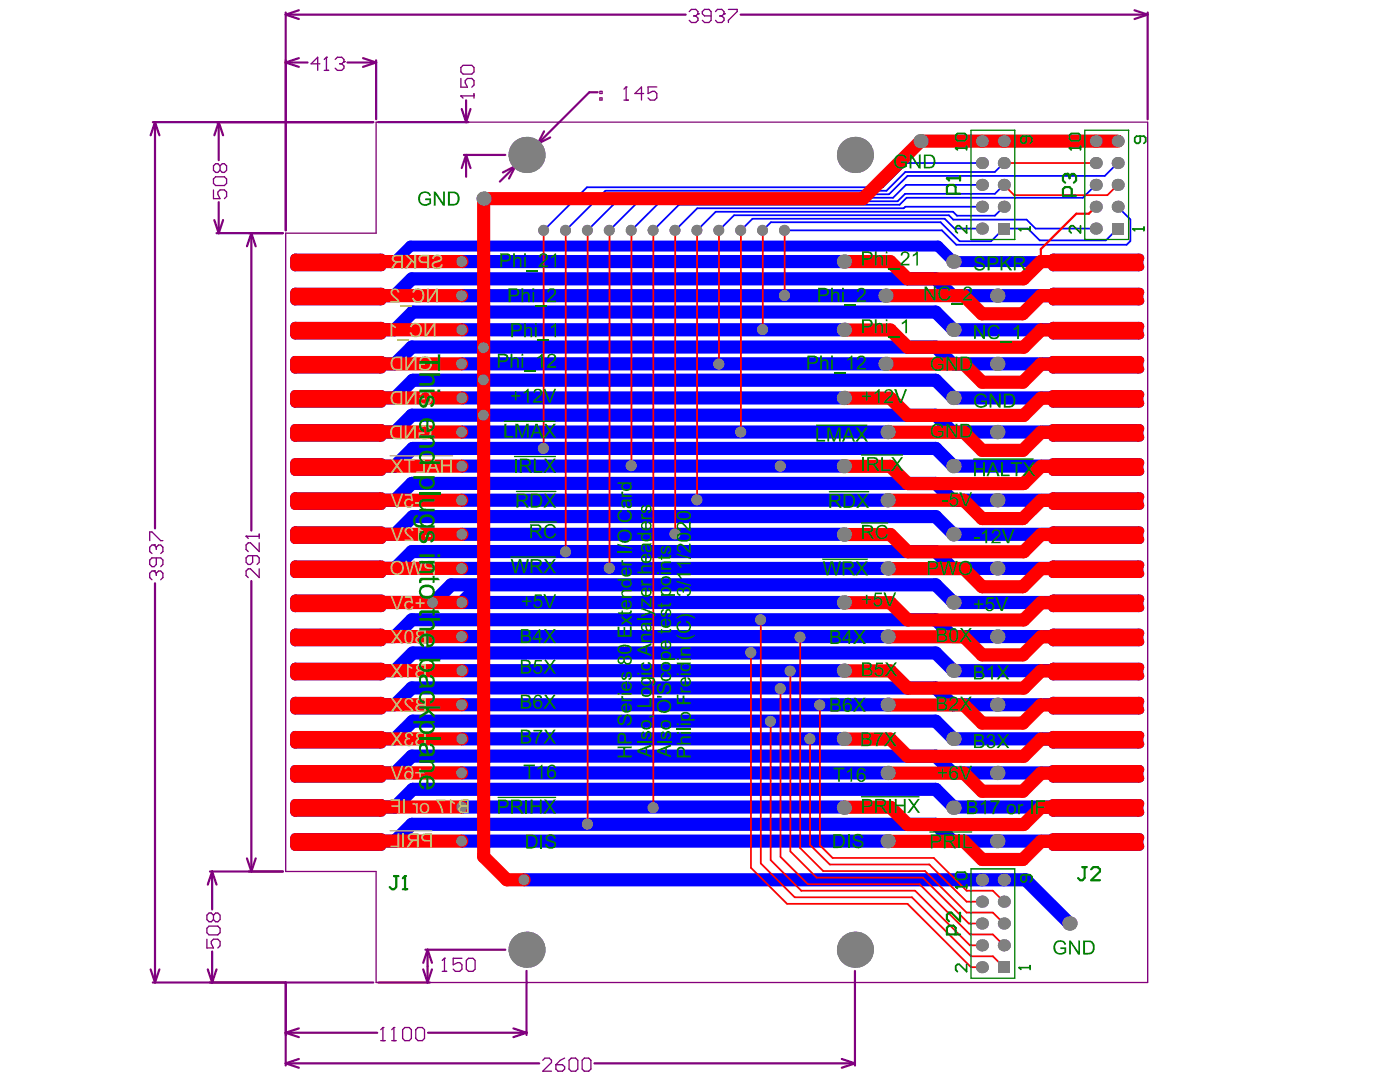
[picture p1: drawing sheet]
<svg xmlns="http://www.w3.org/2000/svg" width="279mm" height="216mm" viewBox="0 0 279 216" stroke-linecap="round" stroke-linejoin="round" font-family="sans-serif">
<g fill="none" stroke="#800080" stroke-width=".44">
<path d="M56.9 2.5v43.4M56.9 12.4h4.4M56.9 2.9l2.7 .9M56.9 12.4l2.7 .9M56.9 2.9h79.8M59.6 11.6l-2.7 .8M59.6 2l-2.7 .9M69.3 12.4h5.7M72.4 11.6l2.6 .8M75 12v11.8M75 12.4l-2.6 .9M92.9 20v4.3"/>
<path d="M119.1 18.4h-1.6l-10.3 10.2M147.6 2.9h81.2M226.1 2l2.7 .9M228.8 2.5v21.3M228.8 2.9l-2.7 .9M30.5 24.3h43.9M30.9 24.3l.9 2.6M30.9 24.3l-.9 2.6M30.9 24.3v80.9M43.6 24.3l.9 2.6M43.6 24.3l-.9 2.6M43.6 24.3v7.6"/>
<path d="M75.4 24.3h17.9M92 21.7l.9 2.6M92.5 30.9h8.2M92.9 30.9l-.9 2.6M92.9 30.9v4.3M92.9 30.9l.9 2.6M93.8 21.7l-.9 2.6M102.7 33.1l-1.2 2.5M102.7 33.1l-2.5 1.2M102.7 33.1l-3.1 3.1M108.4 26.2l-1.2 2.4M109.7 27.4l-2.5 1.2"/>
<path d="M42.7 43.8l.9 2.6M43.2 46.4h13.2M43.6 40.3v6.1M44.5 43.8l-.9 2.6M50.1 46.4l.9 2.7M50.1 46.4l-.9 2.7M50.1 46.4v59.3M30.9 116.2v79.5M50.1 115.7v57.9M41.8 173.6h14.6M42.3 173.6l.9 2.6M42.3 173.6v7.5"/>
<path d="M42.3 173.6l-.9 2.6M49.2 171l.9 2.6M51 171l-.9 2.6M30 193.1l.9 2.6M30.5 195.7h43.9M31.8 193.1l-.9 2.6M41.4 193.1l.9 2.6M42.3 189.5v6.2M43.2 193.1l-.9 2.6M56.9 195.7v16.5M75.4 195.7h10.3M84.4 193.1l.8 2.6"/>
<path d="M84.8 189.2h15.9M85.2 189.2l.9 2.6M85.2 189.2l-.8 2.6M85.2 189.2v6.5M86.1 193.1l-.9 2.6M105 193.4v12.7M170.4 193.4v18.8M56.9 211.8l2.7 .9M56.9 205.7l2.7 .9M56.9 205.7h18.3M56.9 211.8h50.6M59.6 204.8l-2.7 .9"/>
<path d="M59.6 210.9l-2.7 .9M85.3 205.7h19.7M102.3 204.8l2.7 .9M105 205.7l-2.7 .9M118.5 211.8h51.9M167.8 210.9l2.6 .9M170.4 211.8l-2.6 .9"/>
</g>
<g fill="none" stroke="#800080" stroke-width=".26">
<path d="M63.8 12.7h-1.8l1.3-1.3v2.6M64.6 14h.9M65.1 11.4h.1M65.1 11.4v2.6M65.1 11.4l-.5 .4M66.8 11.8l.4-.4h.9l.5 .4v.5M67.7 12.7h.4M68.1 12.7l.5 .4v.5l-.5 .4h-.9l-.4-.4M68.6 12.3h.1M68.6 12.3l-.5 .4M91.9 19.1h.1M91.9 13.4l.4-.4h1.7l.5 .4v.9l-.5 .5h-1.7l-.4-.5z"/>
<path d="M91.9 15.6v1.8h1.3l-.5-.9v-.4l.5-.5h.8l.5 .5v.8l-.5 .5M91.9 19.1h2.6M91.9 19.1l.4 .4M94.5 18.7v.8M119.6 18.2h.4v.4h-.4zM119.6 19.5h.4v.4h-.4zM124.4 19.9h.8M124.8 17.3h.1M124.8 17.3v2.6M124.8 17.3l-.4 .5M128.3 18.6h-1.7l1.3-1.3v2.6M130.9 17.3h-1.7v1.3l.8-.4h.5l.4 .4v.9l-.4 .4h-.9l-.4-.4"/>
<path d="M137.4 2.3l.4-.4h.9l.4 .4v.4M138.2 3.2h.5M138.7 3.2l.4 .4v.4l-.4 .5h-.9l-.4-.5M139.1 2.7h.1M139.1 2.7l-.4 .5M141.7 3.2h-1.3l-.4-.5v-.4l.4-.4h.9l.4 .4v1.7l-.4 .5h-.9l-.4-.5M142.6 2.3l.4-.4h.9l.4 .4v.4M143.4 3.2h.5M143.9 3.2l.4 .4v.4l-.4 .5h-.9l-.4-.5M144.3 2.7h.1M144.3 2.7l-.4 .5M145.2 1.9h1.7v.4l-1.7 1.7v.5"/>
<path d="M42.5 35.6l.5-.4h1.7l.5 .4v.9l-.5 .5h-1.7l-.5-.5zM42.5 37.8v1.8h1.4l-.5-.9v-.4l.5-.5h.8l.5 .5v.8l-.5 .5M43.9 33l-.5-.4h-.4l-.5 .4v.9l.5 .4h.4l.5-.4M43.9 33l.4-.4h.4l.5 .4v.9l-.5 .4h-.4l-.4-.4M43.9 33v.9M75 24.3h153.8v171.4h-153.8v-22.1h-18.1v-127.2h18.1zM29.8 107.7v-1.8h.5l1.7 1.8h.5M30.7 113.7h.1M30.7 108.6h.1M30.7 113.7h-.4l-.5 .5v.8l.5 .5M30.7 108.6h-.4l-.5 .4v.9l.5 .3M30.7 113.7l.5 .5"/>
<path d="M30.7 108.6l.5 .4M31.2 111.1v1.3l-.5 .5h-.4l-.5-.5v-.8l.5-.5h1.7l.5 .5v.8l-.5 .5M31.2 114.2l.4-.5h.4l.5 .5v.8l-.5 .5M31.2 109v.4M31.2 114.2v.4M31.2 109l.4-.4h.4l.5 .4v.9l-.5 .3M49 106.8h.1M49 106.8h2.7M49 106.8l.5 .4M50.4 110.7v1.3l-.5 .4h-.4l-.5-.4v-.9l.5-.4h1.7l.5 .4v.9l-.5 .4M51.7 106.4v.8M51.7 108.1v1.8l-1.8-1.8h-.4l-.5 .5v.8l.5 .5"/>
<path d="M51.7 113.3v1.7l-1.8-1.7h-.4l-.5 .4v.9l.5 .4M41.2 184.9l.5-.4h1.7l.5 .4v.9l-.5 .4h-1.7l-.5-.4zM41.2 187.1v1.7h1.3l-.4-.9v-.4l.4-.4h.9l.5 .4v.9l-.5 .4M42.5 182.3v.9M42.5 182.3l.5-.5h.4l.5 .5v.9l-.5 .4h-.4l-.5-.4M42.5 182.3l-.4-.5h-.4l-.5 .5v.9l.5 .4h.4l.4-.4M88.1 193.5h.9M88.6 190.9h.1M88.6 190.9v2.6M88.6 190.9l-.5 .4M92.1 190.9h-1.8v1.3l.9-.5h.4l.5 .5v.8l-.5 .5h-.8l-.5-.5M92.9 191.3l.5-.4h.9l.4 .4v1.7l-.4 .5h-.9l-.5-.5z"/>
<path d="M75.9 207.3h.9M76.3 204.7h.1M76.3 204.7v2.6M76.3 204.7l-.4 .4M78.1 207.3h.8M78.5 204.7h.1M78.5 204.7v2.6M78.5 204.7l-.4 .4M80.3 205.1l.4-.4h.9l.4 .4v1.7l-.4 .5h-.9l-.4-.5zM82.9 205.1l.4-.4h.9l.4 .4v1.7l-.4 .5h-.9l-.4-.5zM108.2 211.2l.4-.5h.9l.4 .5v.4l-1.7 1.8h1.7M110.8 212.1h1.3l.4 .4v.4l-.4 .5h-.9l-.4-.5z"/>
<path d="M112.5 210.7l-.8 .5-.9 .9M113.4 211.2l.5-.5h.8l.5 .5v1.7l-.5 .5h-.8l-.5-.5zM116 211.2l.5-.5h.8l.5 .5v1.7l-.5 .5h-.8l-.5-.5z"/>
</g>
<g fill="none" stroke="#800080" stroke-width=".2">
<circle cx="105" cy="30.9" r="3.1"/>
<circle cx="170.4" cy="30.9" r="3.1"/>
<circle cx="105" cy="189.2" r="3.1"/>
<circle cx="170.4" cy="189.2" r="3.1"/>
</g>
<path d="M180.4 38.6l-1.5 1.5M180.6 36.8l-2.6 2.6M180.4 41.2l-.3 .3M188.3 43.6l2 1.9M189.1 42.9l.9 .8M190 42.2l.7 .8M225.3 43.7v4.3l-.7 .7" fill="none" stroke="#00f" stroke-width=".35"/>
<circle cx="190" cy="160.7" r="1.31" fill="#00f"/>
<path d="M180.4 34.3l-3.7 3.7M180.7 39.4l-1.4 1.4M180.8 32.5l-4.9 4.8M180.9 35l-3.7 3.7M146.3 42.9l-3 3M150 43.6l-2.3 2.3M153.7 44.3l-1.7 1.6M190.3 45.5h5.4M200.1 45.5h4.8M200.1 41.2l-1.8 1.8" fill="none" stroke="#00f" stroke-width=".35"/>
<g fill="none" stroke="#00f" stroke-width="2.6">
<path d="M82.3 75.7l-3.6 3.6M82.3 62.2l-3.6 3.5M82.3 89.3l-3.6 3.5M82.3 102.9l-3.6 3.5M86.4 120l3.5-3.5h5.7l-3.5 3.5M186.5 116.5l3.5 3.5M82.3 130.1l-3.6 3.5M186.5 130.1l3.5 3.5M82.3 157.2l-3.6 3.5M82.3 143.6l-3.6 3.6M186.5 157.2l3.5 3.5M186.5 143.6l3.5 3.6"/>
<path d="M200.1 175.2h4.3"/>
</g>
<path d="M81.8 49l-3.1 3.1" fill="none" stroke="#00f" stroke-width="2.2"/>
<circle cx="190" cy="106.4" r="1.31" fill="#00f"/>
<path d="M186.5 102.9l3.5 3.5" fill="none" stroke="#00f" stroke-width="2.6"/>
<circle cx="190" cy="92.8" r="1.31" fill="#00f"/>
<path d="M186.5 75.7l3.5 3.6M186.5 89.3l3.5 3.5" fill="none" stroke="#00f" stroke-width="2.6"/>
<circle cx="190" cy="65.7" r="1.31" fill="#00f"/>
<path d="M186.5 62.2l3.5 3.5" fill="none" stroke="#00f" stroke-width="2.6"/>
<path d="M187.7 45.9l2.9 2.8" fill="none" stroke="#00f" stroke-width=".35"/>
<path d="M186.9 49l3.1 3.1" fill="none" stroke="#00f" stroke-width="2.2"/>
<circle cx="190" cy="52.1" r="1.31" fill="#00f"/>
<g fill="none" stroke="#00f" stroke-width=".35">
<path d="M124.3 38.7l-7.2 7.2M200.1 36.8l-1.8 1.8M200.1 32.5l-1.8 1.8M218.4 36.8l-2.6 2.6M222.8 32.5l-2.6 2.5M135.3 40.8l-5.1 5.1M146.3 42.9h42.8M150 43.6h38.3M156.4 45.9h31.3M180.1 41.5h-41.1l-4.4 4.4M187.5 44.3l3.8 3.8h6.3l2.5-2.6M190 43.7h14.6l1.8 1.8h12"/>
<path d="M190.6 48.7h34M190.7 43h7.6M204.9 45.5l2.3 2.4M222.8 45.5l-2.4 2.4M222.8 41.2l2.5 2.5"/>
</g>
<g fill="none" stroke="#00f" stroke-width="2.6">
<path d="M82.1 55.5l-3.4 3.4M186.5 55.5l3.4 3.4M82.1 69.1l-3.4 3.4M186.5 69.1l3.4 3.4M82.1 96.3l-3.4 3.3M82.3 89.3h26.1M96.4 82.7h-14.3l-3.4 3.3M186.5 82.7l3.4 3.3M186.5 96.3l3.4 3.3M82.1 109.9l-3.4 3.3M186.5 109.9l3.4 3.3M82.1 123.4l-3.4 3.4"/>
<path d="M82.1 137l-3.4 3.4M186.5 123.4l3.4 3.4M186.5 137l3.4 3.4M82.1 150.6l-3.4 3.3M186.5 150.6l3.4 3.3M198.8 153.9h19.6M82.1 164.2l-3.4 3.3M186.5 164.2l3.4 3.3M195.7 175.2h4.4"/>
</g>
<circle cx="168.2" cy="52.1" r="1.31" fill="#00f"/>
<g fill="none" stroke="#00f" stroke-width=".35">
<path d="M124.3 38.7h52.9M175.9 37.3h-58.9l-8.6 8.6M176.7 38h-56l-7.9 7.9M178 39.4h-50l-6.5 6.5M180.4 38.6h17.9M180.4 34.3h17.9M180.6 36.8h15.1M180.7 39.4h35.1M180.8 32.5h14.9M180.9 35h39.3M135.3 40.8h44M153.7 44.3h33.8"/>
<path d="M178.9 40.1h-47.2l-5.8 5.8M180.4 41.2h15.3M190 42.2h-47.3l-3.8 3.7M207.2 47.9h13.2"/>
</g>
<g fill="none" stroke="#00f" stroke-width="2.6">
<path d="M67.3 58.9h11.4M82.1 55.5h104.4M92 58.9h84.5M92.1 52.1h76.1M189.9 58.9h28.5M67.3 72.5h11.4M67.3 79.3h11.4M67.3 65.7h11.4M82.1 69.1h104.4M82.3 75.7h104.2M82.3 62.2h104.2M92 72.5h84.5"/>
<path d="M92.1 79.3h76.1M92.1 65.7h76.1M189.9 72.5h28.5M190 79.3h28.4M190 65.7h28.4M67.3 99.6h11.4M67.3 86h11.4M67.3 92.8h11.4M82.1 96.3h104.4M92 99.6h84.5M92 86h84.5M92.1 92.8h76.1"/>
<path d="M96.4 82.7h90.1M108.4 89.3h78.1M189.9 99.6h28.5M189.9 86h28.5M190 92.8h28.4M67.3 113.2h11.4M67.3 120h100.9M67.3 106.4h11.4M82.1 109.9h104.4M82.3 102.9h104.2M92 113.2h84.5M92.1 106.4h76.1"/>
<path d="M95.6 116.5h90.9M189.9 113.2h28.5M190 120h28.4M190 106.4h28.4M67.3 126.8h11.4M67.3 133.6h11.4M82.1 137h104.4M82.1 123.4h104.4M82.3 130.1h104.2M92 126.8h84.5M92.1 133.6h76.1M189.9 126.8h28.5"/>
<path d="M190 133.6h28.4M67.3 153.9h11.4M67.3 147.2h11.4M67.3 140.4h11.4M82.1 150.6h104.4M82.3 157.2h104.2M82.3 143.6h104.2M92 153.9h84.5M92 140.4h84.5M92.1 147.2h76.1M189.9 153.9h8.9M189.9 140.4h28.5"/>
<path d="M190 147.2h28.4M67.3 167.5h11.4M67.3 160.7h11.4M82.1 164.2h104.4M92 167.5h84.5M92.1 160.7h76.1M104.5 175.2h91.2M189.9 167.5h28.5M190 160.7h28.4M204.4 175.2l8.8 8.7"/>
</g>
<path d="M67.3 52.1h11.4M81.8 49h105.1M190 52.1h28.4" fill="none" stroke="#00f" stroke-width="2.2"/>
<g fill="#808080">
<circle cx="117.1" cy="164.1" r="1.09"/>
<circle cx="163.4" cy="140.4" r="1.09"/>
<circle cx="86.2" cy="120" r="1.09"/>
<circle cx="104.4" cy="175.2" r="1.09"/>
<circle cx="161.4" cy="147.2" r="1.09"/>
<circle cx="159.5" cy="126.9" r="1.09"/>
<circle cx="157.5" cy="133.7" r="1.09"/>
<circle cx="155.5" cy="137.1" r="1.09"/>
<circle cx="153.6" cy="143.7" r="1.09"/>
<circle cx="151.6" cy="123.4" r="1.09"/>
<circle cx="149.6" cy="130" r="1.09"/>
<circle cx="96.4" cy="69.2" r="1.09"/>
<circle cx="96.4" cy="75.6" r="1.09"/>
<circle cx="96.4" cy="82.7" r="1.09"/>
<circle cx="92" cy="65.7" r="1.09"/>
<circle cx="92" cy="58.9" r="1.09"/>
<circle cx="92" cy="160.7" r="1.09"/>
<circle cx="92" cy="167.5" r="1.09"/>
<circle cx="92" cy="147.2" r="1.09"/>
<circle cx="92" cy="153.9" r="1.09"/>
<circle cx="92" cy="133.6" r="1.09"/>
<circle cx="92" cy="140.4" r="1.09"/>
<circle cx="92" cy="120" r="1.09"/>
<circle cx="92" cy="126.8" r="1.09"/>
<circle cx="92" cy="106.4" r="1.09"/>
<circle cx="92" cy="113.2" r="1.09"/>
<circle cx="92" cy="92.8" r="1.09"/>
<circle cx="92" cy="99.6" r="1.09"/>
<circle cx="92" cy="79.3" r="1.09"/>
<circle cx="92" cy="86" r="1.09"/>
<circle cx="92" cy="72.5" r="1.09"/>
<circle cx="92" cy="52.1" r="1.09"/>
<circle cx="155.5" cy="92.8" r="1.09"/>
<circle cx="108.4" cy="45.9" r="1.09"/>
<circle cx="112.7" cy="45.9" r="1.09"/>
<circle cx="117.1" cy="45.9" r="1.09"/>
<circle cx="121.4" cy="45.9" r="1.09"/>
<circle cx="125.8" cy="45.9" r="1.09"/>
<circle cx="130.2" cy="45.9" r="1.09"/>
<circle cx="134.5" cy="45.9" r="1.09"/>
<circle cx="138.9" cy="45.9" r="1.09"/>
<circle cx="143.3" cy="45.9" r="1.09"/>
<circle cx="147.6" cy="45.9" r="1.09"/>
<circle cx="152" cy="45.9" r="1.09"/>
<circle cx="156.4" cy="45.9" r="1.09"/>
<circle cx="108.3" cy="89.3" r="1.09"/>
<circle cx="112.7" cy="109.9" r="1.09"/>
<circle cx="121.4" cy="113.2" r="1.09"/>
<circle cx="125.8" cy="92.8" r="1.09"/>
<circle cx="130.2" cy="160.9" r="1.09"/>
<circle cx="134.5" cy="106.3" r="1.09"/>
<circle cx="138.9" cy="99.5" r="1.09"/>
<circle cx="143.3" cy="72.5" r="1.09"/>
<circle cx="147.6" cy="86" r="1.09"/>
<circle cx="152" cy="65.6" r="1.09"/>
<circle cx="156.4" cy="58.8" r="1.09"/>
<circle cx="200.1" cy="188.3" r="1.2"/>
<circle cx="200.1" cy="183.9" r="1.2"/>
<circle cx="200.1" cy="179.6" r="1.2"/>
<circle cx="200.1" cy="175.2" r="1.2"/>
<circle cx="200.1" cy="36.8" r="1.2"/>
<circle cx="200.1" cy="32.5" r="1.2"/>
<circle cx="200.1" cy="41.2" r="1.2"/>
<circle cx="200.1" cy="28.1" r="1.2"/>
<circle cx="177" cy="153.9" r="1.42"/>
<circle cx="190" cy="160.9" r="1.42"/>
<circle cx="198.8" cy="153.9" r="1.42"/>
<circle cx="96.4" cy="39.6" r="1.42"/>
<circle cx="105" cy="189.2" r="3.6"/>
<circle cx="177" cy="86" r="1.42"/>
<circle cx="176.5" cy="72.5" r="1.42"/>
<circle cx="176.5" cy="58.9" r="1.42"/>
<circle cx="190" cy="147.2" r="1.42"/>
<circle cx="190" cy="133.6" r="1.42"/>
<circle cx="190" cy="120" r="1.42"/>
<circle cx="190" cy="106.4" r="1.42"/>
<circle cx="190" cy="92.8" r="1.42"/>
<circle cx="190" cy="79.3" r="1.42"/>
<circle cx="190" cy="65.7" r="1.42"/>
<circle cx="190" cy="52.1" r="1.42"/>
<circle cx="198.8" cy="86" r="1.42"/>
<circle cx="198.8" cy="72.5" r="1.42"/>
<circle cx="198.8" cy="58.9" r="1.42"/>
<circle cx="213.2" cy="183.9" r="1.42"/>
<circle cx="218.4" cy="45.5" r="1.2"/>
<circle cx="222.8" cy="36.8" r="1.2"/>
<circle cx="218.4" cy="36.8" r="1.2"/>
<circle cx="222.8" cy="32.5" r="1.2"/>
<circle cx="218.4" cy="32.5" r="1.2"/>
<circle cx="105" cy="30.9" r="3.6"/>
<circle cx="177" cy="167.5" r="1.42"/>
<circle cx="177" cy="140.4" r="1.42"/>
<circle cx="177" cy="126.8" r="1.42"/>
<circle cx="177" cy="113.2" r="1.42"/>
<circle cx="177" cy="99.6" r="1.42"/>
<circle cx="198.8" cy="126.8" r="1.42"/>
<circle cx="198.8" cy="140.4" r="1.42"/>
<circle cx="198.8" cy="167.5" r="1.42"/>
<circle cx="198.8" cy="99.6" r="1.42"/>
<circle cx="198.8" cy="113.2" r="1.42"/>
<circle cx="222.8" cy="41.2" r="1.2"/>
<circle cx="218.4" cy="41.2" r="1.2"/>
<circle cx="222.8" cy="28.1" r="1.2"/>
<circle cx="218.4" cy="28.1" r="1.2"/>
<circle cx="168.2" cy="160.9" r="1.42"/>
<circle cx="170.4" cy="189.2" r="3.6"/>
<circle cx="168.2" cy="147.2" r="1.42"/>
<circle cx="168.2" cy="133.6" r="1.42"/>
<circle cx="168.2" cy="120" r="1.42"/>
<circle cx="168.2" cy="106.5" r="1.42"/>
<circle cx="168.2" cy="92.8" r="1.42"/>
<circle cx="168.2" cy="79.3" r="1.42"/>
<circle cx="168.2" cy="65.7" r="1.42"/>
<circle cx="168.2" cy="52.1" r="1.42"/>
<circle cx="195.7" cy="192.6" r="1.2"/>
<circle cx="195.7" cy="188.3" r="1.2"/>
<circle cx="195.7" cy="183.9" r="1.2"/>
<circle cx="195.7" cy="179.6" r="1.2"/>
<circle cx="195.7" cy="175.2" r="1.2"/>
<circle cx="195.7" cy="45.5" r="1.2"/>
<circle cx="195.7" cy="36.8" r="1.2"/>
<circle cx="195.7" cy="32.5" r="1.2"/>
<circle cx="170.4" cy="30.9" r="3.6"/>
<circle cx="183.5" cy="28.1" r="1.42"/>
<circle cx="195.7" cy="41.2" r="1.2"/>
<circle cx="195.7" cy="28.1" r="1.2"/>
</g>
<g fill="#808080">
<path d="M198.9 191.5h2.4v2.3h-2.4z" fill-rule="evenodd"/>
<path d="M198.9 44.4h2.4v2.3h-2.4z" fill-rule="evenodd"/>
<path d="M221.6 44.4h2.4v2.3h-2.4z" fill-rule="evenodd"/>
</g>
<g fill="#00f">
<path d="M208.9 160l.9-.8h17.2l.9 .8v1.8l-.9 .9h-17.2l-.9-.9z" fill-rule="evenodd"/>
<path d="M208.9 146.5l.9-.9h17.2l.9 .9v1.7l-.9 .9h-17.2l-.9-.9z" fill-rule="evenodd"/>
<path d="M208.9 132.9l.9-.9h17.2l.9 .9v1.7l-.9 .9h-17.2l-.9-.9z" fill-rule="evenodd"/>
<path d="M208.9 119.3l.9-.9h17.2l.9 .9v1.7l-.9 .9h-17.2l-.9-.9z" fill-rule="evenodd"/>
<path d="M208.9 105.7l.9-.8h17.2l.9 .8v1.8l-.9 .8h-17.2l-.9-.8z" fill-rule="evenodd"/>
<path d="M208.9 92.1l.9-.8h17.2l.9 .8v1.8l-.9 .9h-17.2l-.9-.9z" fill-rule="evenodd"/>
<path d="M208.9 78.6l.9-.9h17.2l.9 .9v1.7l-.9 .9h-17.2l-.9-.9z" fill-rule="evenodd"/>
<path d="M208.9 65l.9-.9h17.2l.9 .9v1.7l-.9 .9h-17.2l-.9-.9z" fill-rule="evenodd"/>
<path d="M208.9 51.4l.9-.9h17.2l.9 .9v1.7l-.9 .9h-17.2l-.9-.9z" fill-rule="evenodd"/>
<path d="M208.9 166.8l.9-.8h17.2l.9 .8v1.8l-.9 .8h-17.2l-.9-.8z" fill-rule="evenodd"/>
<path d="M208.9 153.2l.9-.8h17.2l.9 .8v1.8l-.9 .9h-17.2l-.9-.9z" fill-rule="evenodd"/>
<path d="M208.9 139.7l.9-.9h17.2l.9 .9v1.7l-.9 .9h-17.2l-.9-.9z" fill-rule="evenodd"/>
<path d="M208.9 126.1l.9-.9h17.2l.9 .9v1.7l-.9 .9h-17.2l-.9-.9z" fill-rule="evenodd"/>
<path d="M208.9 112.5l.9-.9h17.2l.9 .9v1.8l-.9 .8h-17.2l-.9-.8z" fill-rule="evenodd"/>
<path d="M208.9 98.9l.9-.8h17.2l.9 .8v1.8l-.9 .8h-17.2l-.9-.8z" fill-rule="evenodd"/>
<path d="M208.9 85.4l.9-.9h17.2l.9 .9v1.7l-.9 .9h-17.2l-.9-.9z" fill-rule="evenodd"/>
<path d="M208.9 71.8l.9-.9h17.2l.9 .9v1.7l-.9 .9h-17.2l-.9-.9z" fill-rule="evenodd"/>
<path d="M208.9 58.2l.9-.9h17.2l.9 .9v1.7l-.9 .9h-17.2l-.9-.9z" fill-rule="evenodd"/>
<path d="M57.9 160l.8-.8h17.2l.9 .8v1.8l-.9 .9h-17.2l-.8-.9z" fill-rule="evenodd"/>
<path d="M57.9 146.5l.8-.9h17.2l.9 .9v1.7l-.9 .9h-17.2l-.8-.9z" fill-rule="evenodd"/>
<path d="M57.9 132.9l.8-.9h17.2l.9 .9v1.7l-.9 .9h-17.2l-.8-.9z" fill-rule="evenodd"/>
<path d="M57.9 119.3l.8-.9h17.2l.9 .9v1.7l-.9 .9h-17.2l-.8-.9z" fill-rule="evenodd"/>
<path d="M57.9 105.7l.8-.8h17.2l.9 .8v1.8l-.9 .8h-17.2l-.8-.8z" fill-rule="evenodd"/>
<path d="M57.9 92.1l.8-.8h17.2l.9 .8v1.8l-.9 .9h-17.2l-.8-.9z" fill-rule="evenodd"/>
<path d="M57.9 78.6l.8-.9h17.2l.9 .9v1.7l-.9 .9h-17.2l-.8-.9z" fill-rule="evenodd"/>
<path d="M57.9 65l.8-.9h17.2l.9 .9v1.7l-.9 .9h-17.2l-.8-.9z" fill-rule="evenodd"/>
<path d="M57.9 51.4l.8-.9h17.2l.9 .9v1.7l-.9 .9h-17.2l-.8-.9z" fill-rule="evenodd"/>
<path d="M57.9 126.1l.8-.9h17.2l.9 .9v1.7l-.9 .9h-17.2l-.8-.9z" fill-rule="evenodd"/>
<path d="M57.9 139.7l.8-.9h17.2l.9 .9v1.7l-.9 .9h-17.2l-.8-.9z" fill-rule="evenodd"/>
<path d="M57.9 153.2l.8-.8h17.2l.9 .8v1.8l-.9 .9h-17.2l-.8-.9z" fill-rule="evenodd"/>
<path d="M57.9 166.8l.8-.8h17.2l.9 .8v1.8l-.9 .8h-17.2l-.8-.8z" fill-rule="evenodd"/>
<path d="M57.9 71.8l.8-.9h17.2l.9 .9v1.7l-.9 .9h-17.2l-.8-.9z" fill-rule="evenodd"/>
<path d="M57.9 85.4l.8-.9h17.2l.9 .9v1.7l-.9 .9h-17.2l-.8-.9z" fill-rule="evenodd"/>
<path d="M57.9 98.9l.8-.8h17.2l.9 .8v1.8l-.9 .8h-17.2l-.8-.8z" fill-rule="evenodd"/>
<path d="M57.9 112.5l.8-.9h17.2l.9 .9v1.8l-.9 .8h-17.2l-.8-.8z" fill-rule="evenodd"/>
<path d="M57.9 58.2l.8-.9h17.2l.9 .9v1.7l-.9 .9h-17.2l-.8-.9z" fill-rule="evenodd"/>
</g>
<g fill="#00f">
<circle cx="227" cy="160" r=".87"/>
<circle cx="209.8" cy="160" r=".87"/>
<circle cx="209.8" cy="161.8" r=".87"/>
<circle cx="227" cy="161.8" r=".87"/>
<circle cx="227" cy="146.5" r=".87"/>
<circle cx="209.8" cy="146.5" r=".87"/>
<circle cx="209.8" cy="148.2" r=".87"/>
<circle cx="227" cy="148.2" r=".87"/>
<circle cx="227" cy="132.9" r=".87"/>
<circle cx="209.8" cy="132.9" r=".87"/>
<circle cx="209.8" cy="134.6" r=".87"/>
<circle cx="227" cy="134.6" r=".87"/>
<circle cx="227" cy="119.3" r=".87"/>
<circle cx="209.8" cy="119.3" r=".87"/>
<circle cx="209.8" cy="121" r=".87"/>
<circle cx="227" cy="121" r=".87"/>
<circle cx="227" cy="105.7" r=".87"/>
<circle cx="209.8" cy="105.7" r=".87"/>
<circle cx="209.8" cy="107.5" r=".87"/>
<circle cx="227" cy="107.5" r=".87"/>
<circle cx="227" cy="92.1" r=".87"/>
<circle cx="209.8" cy="92.1" r=".87"/>
<circle cx="209.8" cy="93.9" r=".87"/>
<circle cx="227" cy="93.9" r=".87"/>
<circle cx="227" cy="78.6" r=".87"/>
<circle cx="209.8" cy="78.6" r=".87"/>
<circle cx="209.8" cy="80.3" r=".87"/>
<circle cx="227" cy="80.3" r=".87"/>
<circle cx="227" cy="65" r=".87"/>
<circle cx="209.8" cy="65" r=".87"/>
<circle cx="209.8" cy="66.7" r=".87"/>
<circle cx="227" cy="66.7" r=".87"/>
<circle cx="227" cy="51.4" r=".87"/>
<circle cx="209.8" cy="51.4" r=".87"/>
<circle cx="209.8" cy="53.1" r=".87"/>
<circle cx="227" cy="53.1" r=".87"/>
<circle cx="227" cy="166.8" r=".87"/>
<circle cx="209.8" cy="166.8" r=".87"/>
<circle cx="209.8" cy="168.6" r=".87"/>
<circle cx="227" cy="168.6" r=".87"/>
<circle cx="227" cy="153.2" r=".87"/>
<circle cx="209.8" cy="153.2" r=".87"/>
<circle cx="209.8" cy="155" r=".87"/>
<circle cx="227" cy="155" r=".87"/>
<circle cx="227" cy="139.7" r=".87"/>
<circle cx="209.8" cy="139.7" r=".87"/>
<circle cx="209.8" cy="141.4" r=".87"/>
<circle cx="227" cy="141.4" r=".87"/>
<circle cx="227" cy="126.1" r=".87"/>
<circle cx="209.8" cy="126.1" r=".87"/>
<circle cx="209.8" cy="127.8" r=".87"/>
<circle cx="227" cy="127.8" r=".87"/>
<circle cx="227" cy="112.5" r=".87"/>
<circle cx="209.8" cy="112.5" r=".87"/>
<circle cx="209.8" cy="114.3" r=".87"/>
<circle cx="227" cy="114.3" r=".87"/>
<circle cx="227" cy="98.9" r=".87"/>
<circle cx="209.8" cy="98.9" r=".87"/>
<circle cx="209.8" cy="100.7" r=".87"/>
<circle cx="227" cy="100.7" r=".87"/>
<circle cx="227" cy="85.4" r=".87"/>
<circle cx="209.8" cy="85.4" r=".87"/>
<circle cx="209.8" cy="87.1" r=".87"/>
<circle cx="227" cy="87.1" r=".87"/>
<circle cx="227" cy="71.8" r=".87"/>
<circle cx="209.8" cy="71.8" r=".87"/>
<circle cx="209.8" cy="73.5" r=".87"/>
<circle cx="227" cy="73.5" r=".87"/>
<circle cx="227" cy="58.2" r=".87"/>
<circle cx="209.8" cy="58.2" r=".87"/>
<circle cx="209.8" cy="59.9" r=".87"/>
<circle cx="227" cy="59.9" r=".87"/>
<circle cx="75.9" cy="160" r=".87"/>
<circle cx="58.7" cy="160" r=".87"/>
<circle cx="58.7" cy="161.8" r=".87"/>
<circle cx="75.9" cy="161.8" r=".87"/>
<circle cx="75.9" cy="146.5" r=".87"/>
<circle cx="58.7" cy="146.5" r=".87"/>
<circle cx="58.7" cy="148.2" r=".87"/>
<circle cx="75.9" cy="148.2" r=".87"/>
<circle cx="75.9" cy="132.9" r=".87"/>
<circle cx="58.7" cy="132.9" r=".87"/>
<circle cx="58.7" cy="134.6" r=".87"/>
<circle cx="75.9" cy="134.6" r=".87"/>
<circle cx="75.9" cy="119.3" r=".87"/>
<circle cx="58.7" cy="119.3" r=".87"/>
<circle cx="58.7" cy="121" r=".87"/>
<circle cx="75.9" cy="121" r=".87"/>
<circle cx="75.9" cy="105.7" r=".87"/>
<circle cx="58.7" cy="105.7" r=".87"/>
<circle cx="58.7" cy="107.5" r=".87"/>
<circle cx="75.9" cy="107.5" r=".87"/>
<circle cx="75.9" cy="92.1" r=".87"/>
<circle cx="58.7" cy="92.1" r=".87"/>
<circle cx="58.7" cy="93.9" r=".87"/>
<circle cx="75.9" cy="93.9" r=".87"/>
<circle cx="75.9" cy="78.6" r=".87"/>
<circle cx="58.7" cy="78.6" r=".87"/>
<circle cx="58.7" cy="80.3" r=".87"/>
<circle cx="75.9" cy="80.3" r=".87"/>
<circle cx="75.9" cy="65" r=".87"/>
<circle cx="58.7" cy="65" r=".87"/>
<circle cx="58.7" cy="66.7" r=".87"/>
<circle cx="75.9" cy="66.7" r=".87"/>
<circle cx="75.9" cy="51.4" r=".87"/>
<circle cx="58.7" cy="51.4" r=".87"/>
<circle cx="58.7" cy="53.1" r=".87"/>
<circle cx="75.9" cy="53.1" r=".87"/>
<circle cx="75.9" cy="126.1" r=".87"/>
<circle cx="58.7" cy="126.1" r=".87"/>
<circle cx="58.7" cy="127.8" r=".87"/>
<circle cx="75.9" cy="127.8" r=".87"/>
<circle cx="75.9" cy="139.7" r=".87"/>
<circle cx="58.7" cy="139.7" r=".87"/>
<circle cx="58.7" cy="141.4" r=".87"/>
<circle cx="75.9" cy="141.4" r=".87"/>
<circle cx="75.9" cy="153.2" r=".87"/>
<circle cx="58.7" cy="153.2" r=".87"/>
<circle cx="58.7" cy="155" r=".87"/>
<circle cx="75.9" cy="155" r=".87"/>
<circle cx="75.9" cy="166.8" r=".87"/>
<circle cx="58.7" cy="166.8" r=".87"/>
<circle cx="58.7" cy="168.6" r=".87"/>
<circle cx="75.9" cy="168.6" r=".87"/>
<circle cx="75.9" cy="71.8" r=".87"/>
<circle cx="58.7" cy="71.8" r=".87"/>
<circle cx="58.7" cy="73.5" r=".87"/>
<circle cx="75.9" cy="73.5" r=".87"/>
<circle cx="75.9" cy="85.4" r=".87"/>
<circle cx="58.7" cy="85.4" r=".87"/>
<circle cx="58.7" cy="87.1" r=".87"/>
<circle cx="75.9" cy="87.1" r=".87"/>
<circle cx="75.9" cy="98.9" r=".87"/>
<circle cx="58.7" cy="98.9" r=".87"/>
<circle cx="58.7" cy="100.7" r=".87"/>
<circle cx="75.9" cy="100.7" r=".87"/>
<circle cx="75.9" cy="112.5" r=".87"/>
<circle cx="58.7" cy="112.5" r=".87"/>
<circle cx="58.7" cy="114.3" r=".87"/>
<circle cx="75.9" cy="114.3" r=".87"/>
<circle cx="75.9" cy="58.2" r=".87"/>
<circle cx="58.7" cy="58.2" r=".87"/>
<circle cx="58.7" cy="59.9" r=".87"/>
<circle cx="75.9" cy="59.9" r=".87"/>
</g>
<g fill="none" stroke="#f00" stroke-width=".35">
<path d="M200.1 36.8l2 2.1h18.6l2.1-2.1M200.1 32.5h18.3M108.4 45.9v43.4M112.8 45.9v64M117.1 45.9v118.2M121.5 45.9v67.3M125.9 45.9v46.9M130.2 45.9v115M134.6 45.9v60.4M138.9 45.9v53.6M143.3 45.9v26.6M147.7 45.9v40.1"/>
<path d="M152 45.9v19.7M156.4 45.9v12.9M168.2 65.7h.1M168.2 106.5h.1M149.7 130v42.8l7.2 7.2h24l12.6 12.6h2.2M151.6 123.4v48.6l6.8 6.7h23.4l11.7 11.8h4.4l2.2 2.1M155.6 137.1v33.6l5.4 5.4h22.3l10 10h4.6l2.2 2.2M157.5 133.7v35.9l5.3 5.2h21.1l9.2 9.1h2.6M159.5 126.9v42l4.6 4.6h20.3l8.3 8.3h5.2l2.2 2.1M153.6 143.7v27.6l6.1 6.1h22.7l10.9 10.9h2.4M161.5 147.2v21.1l3.9 3.9h19.8l7.5 7.4h3M163.4 140.4v28l2.6 2.5h20.1l6.6 6.5h5.2l2.2 2.2"/>
</g>
<path d="M218.4 41.2l-1.4 1.4h-2.5l-7 7v2.5" fill="none" stroke="#f00" stroke-width=".44"/>
<g fill="none" stroke="#f00" stroke-width="2.6">
<path d="M222.8 28.1h-39.3l-11.5 11.5h-75.6v131l4.6 4.6h3.5M67.3 52.1h24.8M67.3 58.9h24.7M168.2 52.1h9.2l3.5 3.4h23.1l3.5-3.4h10.9M176.5 58.9h15.6l3.6 3.6h8.1l3.7-3.6h10.9M67.3 79.3h24.8M67.3 72.5h24.7M67.3 65.7h24.8M168.3 79.3h9.2l3.4 3.4h23.2l3.4-3.4h11M168.3 65.7h9.2l3.4 3.5h23.2l3.4-3.5h11M176.6 72.5h15.5l3.7 3.6h8.1l3.6-3.6h11M67.3 99.6h24.7"/>
<path d="M67.3 86h24.7M67.3 92.8h24.8M168.3 92.9h9.2l3.4 3.4h23.2l3.4-3.4h11M177 99.6h15.1l3.7 3.7h8.1l3.6-3.6h11M177 86.1h15.1l3.7 3.6h8.1l3.6-3.6h11M67.3 106.4h24.8M67.3 120h24.8M67.3 113.2h24.7M168.3 106.5h9.2l3.4 3.4h23.2l3.4-3.4h11M177 113.3h15.1l3.7 3.6h8.1l3.6-3.6h11M67.3 133.6h24.8M67.3 126.8h24.7"/>
<path d="M168.3 133.6h9.2l3.4 3.5h23.2l3.4-3.5h11M168.3 120h9.2l3.4 3.5h23.2l3.4-3.5h11M177 126.8h15.1l3.7 3.6h8.1l3.6-3.6h11M67.3 153.9h24.7M67.3 147.2h24.8M67.3 140.4h24.7M168.3 147.2h9.2l3.4 3.4h23.2l3.4-3.4h11M177 140.4h15.1l3.7 3.6h8.1l3.6-3.6h11M177 154h15.1l3.7 3.6h8.1l3.6-3.6h11M67.3 167.5h24.7M67.3 160.7h24.8M168.3 160.8h9.2l3.4 3.4h23.2l3.4-3.4h11"/>
<path d="M177 167.6h15.1l3.7 3.6h8.1l3.6-3.6h11"/>
</g>
<g fill="#808080">
<circle cx="117.1" cy="164.1" r="1.09"/>
<circle cx="163.4" cy="140.4" r="1.09"/>
<circle cx="86.2" cy="120" r="1.09"/>
<circle cx="104.4" cy="175.2" r="1.09"/>
<circle cx="161.4" cy="147.2" r="1.09"/>
<circle cx="159.5" cy="126.9" r="1.09"/>
<circle cx="157.5" cy="133.7" r="1.09"/>
<circle cx="155.5" cy="137.1" r="1.09"/>
<circle cx="153.6" cy="143.7" r="1.09"/>
<circle cx="151.6" cy="123.4" r="1.09"/>
<circle cx="149.6" cy="130" r="1.09"/>
<circle cx="96.4" cy="69.2" r="1.09"/>
<circle cx="96.4" cy="75.6" r="1.09"/>
<circle cx="96.4" cy="82.7" r="1.09"/>
<circle cx="92" cy="65.7" r="1.09"/>
<circle cx="92" cy="58.9" r="1.09"/>
<circle cx="92" cy="160.7" r="1.09"/>
<circle cx="92" cy="167.5" r="1.09"/>
<circle cx="92" cy="147.2" r="1.09"/>
<circle cx="92" cy="153.9" r="1.09"/>
<circle cx="92" cy="133.6" r="1.09"/>
<circle cx="92" cy="140.4" r="1.09"/>
<circle cx="92" cy="120" r="1.09"/>
<circle cx="92" cy="126.8" r="1.09"/>
<circle cx="92" cy="106.4" r="1.09"/>
<circle cx="92" cy="113.2" r="1.09"/>
<circle cx="92" cy="92.8" r="1.09"/>
<circle cx="92" cy="99.6" r="1.09"/>
<circle cx="92" cy="79.3" r="1.09"/>
<circle cx="92" cy="86" r="1.09"/>
<circle cx="92" cy="72.5" r="1.09"/>
<circle cx="92" cy="52.1" r="1.09"/>
<circle cx="155.5" cy="92.8" r="1.09"/>
<circle cx="108.4" cy="45.9" r="1.09"/>
<circle cx="112.7" cy="45.9" r="1.09"/>
<circle cx="117.1" cy="45.9" r="1.09"/>
<circle cx="121.4" cy="45.9" r="1.09"/>
<circle cx="125.8" cy="45.9" r="1.09"/>
<circle cx="130.2" cy="45.9" r="1.09"/>
<circle cx="134.5" cy="45.9" r="1.09"/>
<circle cx="138.9" cy="45.9" r="1.09"/>
<circle cx="143.3" cy="45.9" r="1.09"/>
<circle cx="147.6" cy="45.9" r="1.09"/>
<circle cx="152" cy="45.9" r="1.09"/>
<circle cx="156.4" cy="45.9" r="1.09"/>
<circle cx="108.3" cy="89.3" r="1.09"/>
<circle cx="112.7" cy="109.9" r="1.09"/>
<circle cx="121.4" cy="113.2" r="1.09"/>
<circle cx="125.8" cy="92.8" r="1.09"/>
<circle cx="130.2" cy="160.9" r="1.09"/>
<circle cx="134.5" cy="106.3" r="1.09"/>
<circle cx="138.9" cy="99.5" r="1.09"/>
<circle cx="143.3" cy="72.5" r="1.09"/>
<circle cx="147.6" cy="86" r="1.09"/>
<circle cx="152" cy="65.6" r="1.09"/>
<circle cx="156.4" cy="58.8" r="1.09"/>
<circle cx="200.1" cy="188.3" r="1.2"/>
<circle cx="200.1" cy="183.9" r="1.2"/>
<circle cx="200.1" cy="179.6" r="1.2"/>
<circle cx="200.1" cy="175.2" r="1.2"/>
<circle cx="200.1" cy="36.8" r="1.2"/>
<circle cx="200.1" cy="32.5" r="1.2"/>
<circle cx="200.1" cy="41.2" r="1.2"/>
<circle cx="200.1" cy="28.1" r="1.2"/>
<circle cx="177" cy="153.9" r="1.42"/>
<circle cx="190" cy="160.9" r="1.42"/>
<circle cx="198.8" cy="153.9" r="1.42"/>
<circle cx="96.4" cy="39.6" r="1.42"/>
<circle cx="105" cy="189.2" r="3.6"/>
<circle cx="177" cy="86" r="1.42"/>
<circle cx="176.5" cy="72.5" r="1.42"/>
<circle cx="176.5" cy="58.9" r="1.42"/>
<circle cx="190" cy="147.2" r="1.42"/>
<circle cx="190" cy="133.6" r="1.42"/>
<circle cx="190" cy="120" r="1.42"/>
<circle cx="190" cy="106.4" r="1.42"/>
<circle cx="190" cy="92.8" r="1.42"/>
<circle cx="190" cy="79.3" r="1.42"/>
<circle cx="190" cy="65.7" r="1.42"/>
<circle cx="190" cy="52.1" r="1.42"/>
<circle cx="198.8" cy="86" r="1.42"/>
<circle cx="198.8" cy="72.5" r="1.42"/>
<circle cx="198.8" cy="58.9" r="1.42"/>
<circle cx="213.2" cy="183.9" r="1.42"/>
<circle cx="218.4" cy="45.5" r="1.2"/>
<circle cx="222.8" cy="36.8" r="1.2"/>
<circle cx="218.4" cy="36.8" r="1.2"/>
<circle cx="222.8" cy="32.5" r="1.2"/>
<circle cx="218.4" cy="32.5" r="1.2"/>
<circle cx="105" cy="30.9" r="3.6"/>
<circle cx="177" cy="167.5" r="1.42"/>
<circle cx="177" cy="140.4" r="1.42"/>
<circle cx="177" cy="126.8" r="1.42"/>
<circle cx="177" cy="113.2" r="1.42"/>
<circle cx="177" cy="99.6" r="1.42"/>
<circle cx="198.8" cy="126.8" r="1.42"/>
<circle cx="198.8" cy="140.4" r="1.42"/>
<circle cx="198.8" cy="167.5" r="1.42"/>
<circle cx="198.8" cy="99.6" r="1.42"/>
<circle cx="198.8" cy="113.2" r="1.42"/>
<circle cx="222.8" cy="41.2" r="1.2"/>
<circle cx="218.4" cy="41.2" r="1.2"/>
<circle cx="222.8" cy="28.1" r="1.2"/>
<circle cx="218.4" cy="28.1" r="1.2"/>
<circle cx="168.2" cy="160.9" r="1.42"/>
<circle cx="170.4" cy="189.2" r="3.6"/>
<circle cx="168.2" cy="147.2" r="1.42"/>
<circle cx="168.2" cy="133.6" r="1.42"/>
<circle cx="168.2" cy="120" r="1.42"/>
<circle cx="168.2" cy="106.5" r="1.42"/>
<circle cx="168.2" cy="92.8" r="1.42"/>
<circle cx="168.2" cy="79.3" r="1.42"/>
<circle cx="168.2" cy="65.7" r="1.42"/>
<circle cx="168.2" cy="52.1" r="1.42"/>
<circle cx="195.7" cy="192.6" r="1.2"/>
<circle cx="195.7" cy="188.3" r="1.2"/>
<circle cx="195.7" cy="183.9" r="1.2"/>
<circle cx="195.7" cy="179.6" r="1.2"/>
<circle cx="195.7" cy="175.2" r="1.2"/>
<circle cx="195.7" cy="45.5" r="1.2"/>
<circle cx="195.7" cy="36.8" r="1.2"/>
<circle cx="195.7" cy="32.5" r="1.2"/>
<circle cx="170.4" cy="30.9" r="3.6"/>
<circle cx="183.5" cy="28.1" r="1.42"/>
<circle cx="195.7" cy="41.2" r="1.2"/>
<circle cx="195.7" cy="28.1" r="1.2"/>
</g>
<g fill="#808080">
<path d="M198.9 191.5h2.4v2.3h-2.4z" fill-rule="evenodd"/>
<path d="M198.9 44.4h2.4v2.3h-2.4z" fill-rule="evenodd"/>
<path d="M221.6 44.4h2.4v2.3h-2.4z" fill-rule="evenodd"/>
</g>
<g fill="#f00">
<path d="M208.9 160l.9-.8h17.2l.9 .8v1.8l-.9 .9h-17.2l-.9-.9z" fill-rule="evenodd"/>
<path d="M208.9 146.5l.9-.9h17.2l.9 .9v1.7l-.9 .9h-17.2l-.9-.9z" fill-rule="evenodd"/>
<path d="M208.9 132.9l.9-.9h17.2l.9 .9v1.7l-.9 .9h-17.2l-.9-.9z" fill-rule="evenodd"/>
<path d="M208.9 119.3l.9-.9h17.2l.9 .9v1.7l-.9 .9h-17.2l-.9-.9z" fill-rule="evenodd"/>
<path d="M208.9 105.7l.9-.8h17.2l.9 .8v1.8l-.9 .8h-17.2l-.9-.8z" fill-rule="evenodd"/>
<path d="M208.9 92.1l.9-.8h17.2l.9 .8v1.8l-.9 .9h-17.2l-.9-.9z" fill-rule="evenodd"/>
<path d="M208.9 78.6l.9-.9h17.2l.9 .9v1.7l-.9 .9h-17.2l-.9-.9z" fill-rule="evenodd"/>
<path d="M208.9 65l.9-.9h17.2l.9 .9v1.7l-.9 .9h-17.2l-.9-.9z" fill-rule="evenodd"/>
<path d="M208.9 51.4l.9-.9h17.2l.9 .9v1.7l-.9 .9h-17.2l-.9-.9z" fill-rule="evenodd"/>
<path d="M208.9 166.8l.9-.8h17.2l.9 .8v1.8l-.9 .8h-17.2l-.9-.8z" fill-rule="evenodd"/>
<path d="M208.9 153.2l.9-.8h17.2l.9 .8v1.8l-.9 .9h-17.2l-.9-.9z" fill-rule="evenodd"/>
<path d="M208.9 139.7l.9-.9h17.2l.9 .9v1.7l-.9 .9h-17.2l-.9-.9z" fill-rule="evenodd"/>
<path d="M208.9 126.1l.9-.9h17.2l.9 .9v1.7l-.9 .9h-17.2l-.9-.9z" fill-rule="evenodd"/>
<path d="M208.9 112.5l.9-.9h17.2l.9 .9v1.8l-.9 .8h-17.2l-.9-.8z" fill-rule="evenodd"/>
<path d="M208.9 98.9l.9-.8h17.2l.9 .8v1.8l-.9 .8h-17.2l-.9-.8z" fill-rule="evenodd"/>
<path d="M208.9 85.4l.9-.9h17.2l.9 .9v1.7l-.9 .9h-17.2l-.9-.9z" fill-rule="evenodd"/>
<path d="M208.9 71.8l.9-.9h17.2l.9 .9v1.7l-.9 .9h-17.2l-.9-.9z" fill-rule="evenodd"/>
<path d="M208.9 58.2l.9-.9h17.2l.9 .9v1.7l-.9 .9h-17.2l-.9-.9z" fill-rule="evenodd"/>
<path d="M57.8 160l.9-.8h17.1l.9 .8v1.8l-.9 .9h-17.1l-.9-.9z" fill-rule="evenodd"/>
<path d="M57.8 146.5l.9-.9h17.1l.9 .9v1.7l-.9 .9h-17.1l-.9-.9z" fill-rule="evenodd"/>
<path d="M57.8 132.9l.9-.9h17.1l.9 .9v1.7l-.9 .9h-17.1l-.9-.9z" fill-rule="evenodd"/>
<path d="M57.8 119.3l.9-.9h17.1l.9 .9v1.7l-.9 .9h-17.1l-.9-.9z" fill-rule="evenodd"/>
<path d="M57.8 105.7l.9-.8h17.1l.9 .8v1.8l-.9 .8h-17.1l-.9-.8z" fill-rule="evenodd"/>
<path d="M57.8 92.1l.9-.8h17.1l.9 .8v1.8l-.9 .9h-17.1l-.9-.9z" fill-rule="evenodd"/>
<path d="M57.8 78.6l.9-.9h17.1l.9 .9v1.7l-.9 .9h-17.1l-.9-.9z" fill-rule="evenodd"/>
<path d="M57.8 65l.9-.9h17.1l.9 .9v1.7l-.9 .9h-17.1l-.9-.9z" fill-rule="evenodd"/>
<path d="M57.8 51.4l.9-.9h17.1l.9 .9v1.7l-.9 .9h-17.1l-.9-.9z" fill-rule="evenodd"/>
<path d="M57.8 126.1l.9-.9h17.1l.9 .9v1.7l-.9 .9h-17.1l-.9-.9z" fill-rule="evenodd"/>
<path d="M57.8 139.7l.9-.9h17.1l.9 .9v1.7l-.9 .9h-17.1l-.9-.9z" fill-rule="evenodd"/>
<path d="M57.8 153.2l.9-.8h17.1l.9 .8v1.8l-.9 .9h-17.1l-.9-.9z" fill-rule="evenodd"/>
<path d="M57.8 166.8l.9-.8h17.1l.9 .8v1.8l-.9 .8h-17.1l-.9-.8z" fill-rule="evenodd"/>
<path d="M57.8 71.8l.9-.9h17.1l.9 .9v1.7l-.9 .9h-17.1l-.9-.9z" fill-rule="evenodd"/>
<path d="M57.8 85.4l.9-.9h17.1l.9 .9v1.7l-.9 .9h-17.1l-.9-.9z" fill-rule="evenodd"/>
<path d="M57.8 98.9l.9-.8h17.1l.9 .8v1.8l-.9 .8h-17.1l-.9-.8z" fill-rule="evenodd"/>
<path d="M57.8 112.5l.9-.9h17.1l.9 .9v1.8l-.9 .8h-17.1l-.9-.8z" fill-rule="evenodd"/>
<path d="M57.8 58.2l.9-.9h17.1l.9 .9v1.7l-.9 .9h-17.1l-.9-.9z" fill-rule="evenodd"/>
</g>
<g fill="#f00">
<circle cx="209.8" cy="161.8" r=".87"/>
<circle cx="227" cy="161.8" r=".87"/>
<circle cx="227" cy="160" r=".87"/>
<circle cx="209.8" cy="160" r=".87"/>
<circle cx="209.8" cy="148.2" r=".87"/>
<circle cx="227" cy="148.2" r=".87"/>
<circle cx="227" cy="146.5" r=".87"/>
<circle cx="209.8" cy="146.5" r=".87"/>
<circle cx="209.8" cy="134.6" r=".87"/>
<circle cx="227" cy="134.6" r=".87"/>
<circle cx="227" cy="132.9" r=".87"/>
<circle cx="209.8" cy="132.9" r=".87"/>
<circle cx="209.8" cy="121" r=".87"/>
<circle cx="227" cy="121" r=".87"/>
<circle cx="227" cy="119.3" r=".87"/>
<circle cx="209.8" cy="119.3" r=".87"/>
<circle cx="209.8" cy="107.5" r=".87"/>
<circle cx="227" cy="107.5" r=".87"/>
<circle cx="227" cy="105.7" r=".87"/>
<circle cx="209.8" cy="105.7" r=".87"/>
<circle cx="209.8" cy="93.9" r=".87"/>
<circle cx="227" cy="93.9" r=".87"/>
<circle cx="227" cy="92.1" r=".87"/>
<circle cx="209.8" cy="92.1" r=".87"/>
<circle cx="209.8" cy="80.3" r=".87"/>
<circle cx="227" cy="80.3" r=".87"/>
<circle cx="227" cy="78.6" r=".87"/>
<circle cx="209.8" cy="78.6" r=".87"/>
<circle cx="209.8" cy="66.7" r=".87"/>
<circle cx="227" cy="66.7" r=".87"/>
<circle cx="227" cy="65" r=".87"/>
<circle cx="209.8" cy="65" r=".87"/>
<circle cx="209.8" cy="53.1" r=".87"/>
<circle cx="227" cy="53.1" r=".87"/>
<circle cx="227" cy="51.4" r=".87"/>
<circle cx="209.8" cy="51.4" r=".87"/>
<circle cx="209.8" cy="168.6" r=".87"/>
<circle cx="227" cy="168.6" r=".87"/>
<circle cx="227" cy="166.8" r=".87"/>
<circle cx="209.8" cy="166.8" r=".87"/>
<circle cx="209.8" cy="155" r=".87"/>
<circle cx="227" cy="155" r=".87"/>
<circle cx="227" cy="153.2" r=".87"/>
<circle cx="209.8" cy="153.2" r=".87"/>
<circle cx="209.8" cy="141.4" r=".87"/>
<circle cx="227" cy="141.4" r=".87"/>
<circle cx="227" cy="139.7" r=".87"/>
<circle cx="209.8" cy="139.7" r=".87"/>
<circle cx="209.8" cy="127.8" r=".87"/>
<circle cx="227" cy="127.8" r=".87"/>
<circle cx="227" cy="126.1" r=".87"/>
<circle cx="209.8" cy="126.1" r=".87"/>
<circle cx="209.8" cy="114.3" r=".87"/>
<circle cx="227" cy="114.3" r=".87"/>
<circle cx="227" cy="112.5" r=".87"/>
<circle cx="209.8" cy="112.5" r=".87"/>
<circle cx="209.8" cy="100.7" r=".87"/>
<circle cx="227" cy="100.7" r=".87"/>
<circle cx="227" cy="98.9" r=".87"/>
<circle cx="209.8" cy="98.9" r=".87"/>
<circle cx="209.8" cy="87.1" r=".87"/>
<circle cx="227" cy="87.1" r=".87"/>
<circle cx="227" cy="85.4" r=".87"/>
<circle cx="209.8" cy="85.4" r=".87"/>
<circle cx="209.8" cy="73.5" r=".87"/>
<circle cx="227" cy="73.5" r=".87"/>
<circle cx="227" cy="71.8" r=".87"/>
<circle cx="209.8" cy="71.8" r=".87"/>
<circle cx="209.8" cy="59.9" r=".87"/>
<circle cx="227" cy="59.9" r=".87"/>
<circle cx="227" cy="58.2" r=".87"/>
<circle cx="209.8" cy="58.2" r=".87"/>
<circle cx="58.7" cy="161.8" r=".87"/>
<circle cx="75.9" cy="161.8" r=".87"/>
<circle cx="75.9" cy="160" r=".87"/>
<circle cx="58.7" cy="160" r=".87"/>
<circle cx="58.7" cy="148.2" r=".87"/>
<circle cx="75.9" cy="148.2" r=".87"/>
<circle cx="75.9" cy="146.5" r=".87"/>
<circle cx="58.7" cy="146.5" r=".87"/>
<circle cx="58.7" cy="134.6" r=".87"/>
<circle cx="75.9" cy="134.6" r=".87"/>
<circle cx="75.9" cy="132.9" r=".87"/>
<circle cx="58.7" cy="132.9" r=".87"/>
<circle cx="58.7" cy="121" r=".87"/>
<circle cx="75.9" cy="121" r=".87"/>
<circle cx="75.9" cy="119.3" r=".87"/>
<circle cx="58.7" cy="119.3" r=".87"/>
<circle cx="58.7" cy="107.5" r=".87"/>
<circle cx="75.9" cy="107.5" r=".87"/>
<circle cx="75.9" cy="105.7" r=".87"/>
<circle cx="58.7" cy="105.7" r=".87"/>
<circle cx="58.7" cy="93.9" r=".87"/>
<circle cx="75.9" cy="93.9" r=".87"/>
<circle cx="75.9" cy="92.1" r=".87"/>
<circle cx="58.7" cy="92.1" r=".87"/>
<circle cx="58.7" cy="80.3" r=".87"/>
<circle cx="75.9" cy="80.3" r=".87"/>
<circle cx="75.9" cy="78.6" r=".87"/>
<circle cx="58.7" cy="78.6" r=".87"/>
<circle cx="58.7" cy="66.7" r=".87"/>
<circle cx="75.9" cy="66.7" r=".87"/>
<circle cx="75.9" cy="65" r=".87"/>
<circle cx="58.7" cy="65" r=".87"/>
<circle cx="58.7" cy="53.1" r=".87"/>
<circle cx="75.9" cy="53.1" r=".87"/>
<circle cx="75.9" cy="51.4" r=".87"/>
<circle cx="58.7" cy="51.4" r=".87"/>
<circle cx="58.7" cy="127.8" r=".87"/>
<circle cx="75.9" cy="127.8" r=".87"/>
<circle cx="75.9" cy="126.1" r=".87"/>
<circle cx="58.7" cy="126.1" r=".87"/>
<circle cx="58.7" cy="141.4" r=".87"/>
<circle cx="75.9" cy="141.4" r=".87"/>
<circle cx="75.9" cy="139.7" r=".87"/>
<circle cx="58.7" cy="139.7" r=".87"/>
<circle cx="58.7" cy="155" r=".87"/>
<circle cx="75.9" cy="155" r=".87"/>
<circle cx="75.9" cy="153.2" r=".87"/>
<circle cx="58.7" cy="153.2" r=".87"/>
<circle cx="58.7" cy="168.6" r=".87"/>
<circle cx="75.9" cy="168.6" r=".87"/>
<circle cx="75.9" cy="166.8" r=".87"/>
<circle cx="58.7" cy="166.8" r=".87"/>
<circle cx="58.7" cy="73.5" r=".87"/>
<circle cx="75.9" cy="73.5" r=".87"/>
<circle cx="75.9" cy="71.8" r=".87"/>
<circle cx="58.7" cy="71.8" r=".87"/>
<circle cx="58.7" cy="87.1" r=".87"/>
<circle cx="75.9" cy="87.1" r=".87"/>
<circle cx="75.9" cy="85.4" r=".87"/>
<circle cx="58.7" cy="85.4" r=".87"/>
<circle cx="58.7" cy="100.7" r=".87"/>
<circle cx="75.9" cy="100.7" r=".87"/>
<circle cx="75.9" cy="98.9" r=".87"/>
<circle cx="58.7" cy="98.9" r=".87"/>
<circle cx="58.7" cy="114.3" r=".87"/>
<circle cx="75.9" cy="114.3" r=".87"/>
<circle cx="75.9" cy="112.5" r=".87"/>
<circle cx="58.7" cy="112.5" r=".87"/>
<circle cx="58.7" cy="59.9" r=".87"/>
<circle cx="75.9" cy="59.9" r=".87"/>
<circle cx="75.9" cy="58.2" r=".87"/>
<circle cx="58.7" cy="58.2" r=".87"/>
</g>
<path d="M77.8 90.8h12.4M77.8 165.5h8.3" fill="none" stroke="#c0c073" stroke-width=".26"/>
<g fill="#c0c073">
<path d="M82.8 153.8h.8v-.8h.3v.8h.7v.3h-.7v.8h-.3v-.8h-.8z"/>
<path d="M77.8 152.5h.4l.9 2.5 .9-2.5h.4l-1.1 2.8h-.4z"/>
<path d="M82.8 120h.8v-.8h.3v.8h.8v.3h-.8v.7h-.3v-.7h-.8z"/>
<path d="M80.7 118.7h1.4l.2 1.5h-.3a.61 .61 0 0 0-.8-.1 .61 .61 0 0 0-.1 .8 .61 .61 0 0 0 .8 .2l.2-.4 .3 .1a.93 .93 0 0 1-1.1 .7 .93 .93 0 0 1-.7-1.2 .93 .93 0 0 1 1.4-.5l-.2-.7h-1.1z"/>
<path d="M77.9 118.7h.3l.9 2.5 .9-2.5h.4l-1.1 2.8h-.4z"/>
<path d="M82.7 99.9h1v.4h-1z"/>
<path d="M80.7 98.4h1.4l.2 1.4h-.3l-.3-.2a.63 .63 0 0 0-.8 .7 .63 .63 0 0 0 1 .4l.1-.3h.4a.94 .94 0 0 1-1.1 .7 .94 .94 0 0 1-.7-1.2 .94 .94 0 0 1 1.4-.5l-.2-.7h-1.1z"/>
<path d="M77.9 98.3h.3l.9 2.5 .9-2.5h.4l-1.1 2.8h-.4z"/>
<path d="M89.7 159.2h.2l.8 .7v.3l-.7-.4v2.2h-.3z"/>
<path d="M87 159.2h1.8v.4h-1.4l.7 1.2 .3 1.2h-.4l-.3-1.3-.7-1.2z"/>
<path d="M82.2 160a.5 .5 0 0 1 .8 .3v-.3h.3v2h-.4v-1.2a.39 .39 0 0 0-.1-.5 .39 .39 0 0 0-.5 0z"/>
<path d="M80.8 152.7l-.2 .5h.3a.58 .58 0 0 1 .8-.4 .58 .58 0 0 1 .3 .8l.1 .3-.1-.1a.89 .89 0 0 0-1.3 .1 .89 .89 0 0 0 .3 1.3 .89 .89 0 0 0 1.2-.3l.2-.4v-.7a1.01 1.01 0 0 0-.4-1.1 1.01 1.01 0 0 0-1.2 0zM81.1 153.9a.58 .58 0 0 1 .8 .1 .58 .58 0 0 1-.1 .8 .58 .58 0 0 1-.8 .1l-.1-.6z"/>
<path d="M91.6 159.6a.66 .66 0 0 0 .3 .9 .79 .79 0 0 0-.5 1 .79 .79 0 0 0 1 .5h1v-2.8h-1.4zM91.9 159.7l.4-.2h.8v.8h-.7a.46 .46 0 0 1-.4-.1 .46 .46 0 0 1-.1-.5zM91.8 160.9l.3-.2h1v.9h-.8a.48 .48 0 0 1-.5-.2 .48 .48 0 0 1 0-.5z"/>
<path d="M83.9 160.2l-.2 .8a.99 .99 0 0 0 1.2 1 .99 .99 0 0 0 .6-1.5 .97 .97 0 0 0-1.6-.3zM84.2 160.4a.7 .7 0 0 1 .9 .1 .7 .7 0 0 1 0 .9 .66 .66 0 0 1-.9 .2 .66 .66 0 0 1-.2-1z"/>
</g>
<path d="M80.6 159.2v2.8" fill="none" stroke="#c0c073" stroke-width=".39"/>
<g fill="#c0c073">
<path d="M77.9 159.2h1.8v2.8h-.3v-1.3h-1.4v-.3h1.4v-.9h-1.5z"/>
<path d="M80.8 146.2l.1-.1a.89 .89 0 0 1 1.5 .4l-.4 .1a.48 .48 0 0 0-.4-.6 .48 .48 0 0 0-.5 .6 .48 .48 0 0 0 .6 .4v.3a.56 .56 0 0 0-.7 .4 .56 .56 0 0 0 .5 .7 .56 .56 0 0 0 .6-.6l.3 .1a.87 .87 0 0 1-1.3 .7 .87 .87 0 0 1-.2-1.4l.2-.1a.64 .64 0 0 1-.3-.9z"/>
<path d="M77.9 145.8h.4l.8 1.1 .7-1.1h.5l-1 1.4 1.1 1.4h-.5l-.8-1.1-.8 1.1h-.5l1.1-1.4z"/>
<path d="M81.1 132.2h.2l.3 .4 .6 .3v.4l-.7-.5v2.2h-.4z"/>
<path d="M77.9 132.2h.4l.8 1.1 .7-1.1h.5l-1 1.4 1.1 1.4h-.5l-.8-1.1-.8 1.1h-.5l1.1-1.4z"/>
<path d="M84.9 106.6h1v.3h-1z"/>
<path d="M83.3 105h.2l.3 .4 .6 .3v.3l-.7-.4v2.2h-.4z"/>
<path d="M80.8 105.3l.5-.3h.6l.4 .4 .1 .4h-.4a.55 .55 0 0 0-.8-.4 .55 .55 0 0 0 .1 .9l.9 .9 .3 .6h-1.9v-.3h1.4l-1.3-1.3-.1-.7z"/>
<path d="M77.9 105h.3l.9 2.5 .9-2.5h.4l-1.1 2.8h-.4z"/>
<path d="M83.7 85l.4-.3h.8a1.48 1.48 0 0 1 .9 2.2 1.48 1.48 0 0 1-2.3 .2l-.1-1h1.2v.3h-.8v.5l.7 .3a1.09 1.09 0 0 0 1.2-1.4 1.09 1.09 0 0 0-1.7-.6l-.2 .4-.3-.1z"/>
<path d="M80.7 84.7h.3v2.2l1.5-2.2h.4v2.8h-.3v-2.2l-1.5 2.2h-.4z"/>
<path d="M87.9 91.4h.4v1.1h1.4v-1.1h.4v2.8h-.4v-1.3h-1.4v1.3h-.4z"/>
<path d="M84.3 91.4h.4v2.8h-1.7v-.3h1.3z"/>
<path d="M80.5 91.4h2.2v.3h-.9v2.5h-.4v-2.5h-.9z"/>
<path d="M77.9 91.4h.4l.8 1 .8-1h.4l-1 1.4 1.1 1.4h-.5l-.7-1.1-.9 1.1h-.4l1-1.4z"/>
<path d="M83.7 71.3l.5-.3h.8a1.48 1.48 0 0 1 .9 2.2 1.48 1.48 0 0 1-2.3 .2l-.1-1h1.2v.3h-.8v.5l.7 .3a1.09 1.09 0 0 0 1.2-1.4 1.09 1.09 0 0 0-1.8-.6l-.1 .4-.3-.1z"/>
<path d="M80.8 71h.3v2.2l1.5-2.2h.4v2.8h-.3v-2.2l-1.5 2.2h-.4z"/>
<path d="M83.7 78.2l.5-.3h.8a1.48 1.48 0 0 1 .9 2.1 1.48 1.48 0 0 1-2.3 .3l-.1-1h1.2v.3h-.8v.5l.7 .2a1.09 1.09 0 0 0 1.2-1.3 1.09 1.09 0 0 0-1.8-.6l-.1 .3-.3-.1z"/>
<path d="M80.8 77.9h.3v2.2l1.5-2.2h.4v2.8h-.3v-2.2l-1.5 2.2h-.4z"/>
<path d="M85.1 57.5h.3v2.2l1.5-2.2h.4v2.7h-.4v-2.1l-1.4 2.1h-.4z"/>
<path d="M82.5 57.7v-.1a1.41 1.41 0 0 1 2 .9 1.41 1.41 0 0 1-1.2 1.8l-.5-.1-.4-.2-.3-.6 .4-.1v.2a.91 .91 0 0 0 1.2 .4 .91 .91 0 0 0 .5-1.2 .86 .86 0 0 0-.7-.9 .86 .86 0 0 0-1 .5l-.3-.1z"/>
<path d="M83.1 146a.64 .64 0 0 0 .2 1.1 .78 .78 0 0 0-.5 1 .78 .78 0 0 0 1 .5h1.1v-2.8h-1.2zM83.3 146.4l.3-.2h.9v.8h-.6a.46 .46 0 0 1-.5-.1 .46 .46 0 0 1-.1-.5zM83.3 147.5l.2-.2h1v1l-1.2-.1-.1-.2z"/>
<path d="M83.1 132.4a.64 .64 0 0 0 .2 1.1 .78 .78 0 0 0-.5 1 .78 .78 0 0 0 1 .5h1.1v-2.8h-1.2zM83.3 132.8l.3-.2h.9v.8h-.6a.46 .46 0 0 1-.5-.1 .46 .46 0 0 1-.1-.5zM83.3 133.9l.2-.1h1v.9l-1.2-.1-.1-.2z"/>
<path d="M78.2 85l-.4 .8 .2 1.2 .5 .4 1.6 .1v-2.8h-1.2zM78.4 85.3l.4-.3h.9v2.2l-.8-.1a1.07 1.07 0 0 1-.6-1.7z"/>
<path d="M86.1 91.4l-1.1 2.8h.4l.3-.8h1.2l.3 .8h.4l-1.1-2.8zM86.3 91.7l.5 1.4h-1z"/>
<path d="M78.2 71.2l-.3 .9 .2 1.2 .5 .4 1.6 .1v-2.8h-1.3zM78.5 71.6l.4-.3h.9v2.2l-.8-.1a1.07 1.07 0 0 1-.6-1.7z"/>
<path d="M78.2 78.1l-.3 .9 .2 1.2 .5 .4 1.6 .1v-2.8h-1.3zM78.5 78.4l.4-.2h.9v2.1h-.8a1.07 1.07 0 0 1-.6-1.7z"/>
</g>
<path d="M79.7 60.9h2.3" fill="none" stroke="#c0c073" stroke-width=".26"/>
<g fill="#c0c073">
<path d="M78 57.8l.5-.3h.6l.5 .6v.1l-.4 .1a.56 .56 0 0 0-.8-.5 .56 .56 0 0 0 .1 1l.9 .8 .3 .6h-1.9v-.3h1.4l-1.3-1.2a.76 .76 0 0 1 .1-.9z"/>
<path d="M84.6 64.3h.4v2.2l1.4-2.2h.4v2.8h-.4v-2.2l-1.4 2.2h-.4z"/>
<path d="M82 64.5a1.41 1.41 0 0 1 2.1 .9 1.41 1.41 0 0 1-1.3 1.8l-.5-.1-.3-.2-.4-.7h.4v.1a.91 .91 0 0 0 1.2 .5 .91 .91 0 0 0 .5-1.2 .86 .86 0 0 0-.7-1 .86 .86 0 0 0-1 .6l-.3-.1z"/>
</g>
<path d="M79.2 67.8h2.3" fill="none" stroke="#c0c073" stroke-width=".26"/>
<g fill="#c0c073">
<path d="M77.9 64.3h.2l.3 .4 .5 .3v.4l-.7-.5v2.2h-.3z"/>
<path d="M86.4 51l.3-.2a.88 .88 0 0 1 1.1 0 .88 .88 0 0 1 .2 1.1l-.3 .2-.9 .3a.46 .46 0 0 0-.4 .6 .46 .46 0 0 0 .7 .3l.1-.1a.59 .59 0 0 0 .7-.6l.3 .1a1.18 1.18 0 0 1-.8 .9 1.18 1.18 0 0 1-1.2-.4 .85 .85 0 0 1 0-.9 .85 .85 0 0 1 .9-.4h.1a.43 .43 0 0 0 .6-.3 .43 .43 0 0 0-.4-.5 .66 .66 0 0 0-.9 .5l-.4-.1z"/>
<path d="M80.7 50.7h.5l1.4 1.4v-1.4h.4v2.8h-.4v-.9l-.5-.5-1 1.4h-.5l1.3-1.6z"/>
<path d="M83.6 51l-.2 .8a.88 .88 0 0 0 1 .6h.7v1.1h.4v-2.8h-1.3zM83.8 51.3l.3-.2h1v1h-.7a.56 .56 0 0 1-.5-.2 .56 .56 0 0 1-.1-.6z"/>
<path d="M78.3 51a.78 .78 0 0 0-.2 .8 .78 .78 0 0 0 .8 .5l-.5 .4-.5 .8h.4l.6-.9 .4-.3h.6v1.2h.4v-2.8h-1.4zM78.5 51.2l.4-.1h1v.9h-.8a.49 .49 0 0 1-.5-.2 .49 .49 0 0 1-.1-.6z"/>
<path d="M84.1 166.3l-.1 .7a.91 .91 0 0 0 1 .6h.7v1.1h.4v-2.7h-1.4zM84.4 166.5l.3-.2h1v1h-.7a.57 .57 0 0 1-.6-.2 .57 .57 0 0 1 0-.6z"/>
<path d="M81.4 166.2a.81 .81 0 0 0 .6 1.3l-.4 .3-.6 .9h.5l.5-.7a.65 .65 0 0 1 .7-.5h.4v1.2h.4v-2.7h-1.5zM81.7 166.4l.4-.1h1v.9h-.9a.46 .46 0 0 1-.5-.2 .46 .46 0 0 1 0-.6z"/>
</g>
<path d="M80.4 166v2.7" fill="none" stroke="#c0c073" stroke-width=".39"/>
<g fill="#c0c073">
<path d="M79.2 166h.4v2.7h-1.7v-.3h1.3z"/>
<path d="M77.9 125.4h.4l.8 1.1 .7-1.1h.5l-1 1.4 1.1 1.4h-.5l-.8-1.1-.8 1.1h-.5l1.1-1.4z"/>
<path d="M80.8 139.3l.5-.3 .6 .1 .5 .6v.1h-.4a.56 .56 0 0 0-.8-.4 .56 .56 0 0 0 .1 1l.9 .8 .3 .6h-1.9v-.3h1.4l-1.2-1.2a.8 .8 0 0 1 0-1z"/>
<path d="M77.9 139h.4l.8 1.1 .7-1.1h.5l-1 1.4 1.1 1.4h-.5l-.8-1.1-.8 1.1h-.5l1.1-1.4z"/>
<path d="M80.7 111.7h.4l.6 2.4 .6-2.4h.4l.7 2.4 .6-2.4h.4l-.8 2.8h-.4l-.6-2.5-.7 2.5h-.4z"/>
<path d="M83.1 125.7a.64 .64 0 0 0 .2 1 .78 .78 0 0 0-.5 1 .78 .78 0 0 0 1 .5h1.1v-2.8h-1.2zM83.3 126l.3-.2h.9v.8h-.6a.46 .46 0 0 1-.5-.1 .46 .46 0 0 1-.1-.5zM83.3 127.1l.2-.1h1v.9l-1.2-.1-.1-.2z"/>
<path d="M80.9 125.7l-.3 .7v.6a.92 .92 0 0 0 .4 1.2 .92 .92 0 0 0 1.2-.3l.2-1.2a.95 .95 0 0 0-.4-1.1 .95 .95 0 0 0-1.1 .1zM81.1 125.9a.55 .55 0 0 1 .7-.1 .55 .55 0 0 1 .2 .6v.6a.86 .86 0 0 1-.4 1h-.1a1.19 1.19 0 0 1-.6-1.5z"/>
<path d="M83.1 139.2a.64 .64 0 0 0 .2 1.1 .78 .78 0 0 0-.5 1 .78 .78 0 0 0 1 .5h1.1v-2.8h-1.2zM83.3 139.6l.3-.2h.9v.8h-.6a.46 .46 0 0 1-.5-.1 .46 .46 0 0 1-.1-.5zM83.3 140.7l.2-.2h1v1l-1.2-.1-.1-.2z"/>
<path d="M84.7 112l-.1 .2v.6a.87 .87 0 0 0 1 .5h.7v1.2h.4v-2.8h-1.4zM85 112.2l.3-.2h1v1h-.8a.6 .6 0 0 1-.6-.6z"/>
<path d="M78.2 112l-.3 .4v.7a1.36 1.36 0 0 0 1.7 1.4 1.36 1.36 0 0 0 .7-2.1 1.32 1.32 0 0 0-2.1-.4zM78.5 112.2h.1a1.01 1.01 0 0 1 1.2 0 1.01 1.01 0 0 1 .3 1.2 .97 .97 0 0 1-1.3 .7 .97 .97 0 0 1-.6-1.3z"/>
</g>
<g fill="none" stroke="#008000" stroke-width=".26">
<path d="M193.5 25.9h8.8v21.8h-8.8zM216.2 25.9h8.8v21.8h-8.8zM100.5 83.9h10.1M102.5 90.9h8.2M102.9 97.9h7.9M162.7 84.7h10.1M165.3 97.9h7.9M171.7 90.6h8.2M194.1 91.4h11.8M101.8 110.9h8.9M105.7 104h5.2M164 111.4h8.9"/>
<path d="M171.7 104.2h5.3M99.3 158.8h11.5M171.7 158.7h11.5M185.3 165.7h8.4M193.5 173.1h8.8v21.7h-8.8z"/>
</g>
<path d="M213.2 29.5h2.2M215.4 29.1v.8M215.4 45v1.4l-1.5-1.4h-.4l-.3 .3v.7l.3 .4" fill="none" stroke="#008000" stroke-width=".35"/>
<circle cx="213.2" cy="29.5" r=".17" fill="#008000"/>
<path d="M213.2 29.5l.3 .4M213.2 26.9l.3-.3h1.5l.4 .3v.8l-.4 .3h-1.5l-.3-.3zM192.7 192.1v1.4l-1.5-1.4h-.4l-.3 .3v.8l.3 .3" fill="none" stroke="#008000" stroke-width=".35"/>
<g fill="#008000">
<path d="M186.9 153.8h.8v-.8h.3v.8h.8v.3h-.8v.8h-.3v-.8h-.8z"/>
<path d="M191.2 152.5h.4l.9 2.5 .9-2.5h.4l-1.1 2.8h-.4z"/>
<path d="M189.5 152.8l.1-.1a.86 .86 0 0 1 1.4 .5h-.4a.56 .56 0 0 0-.6-.4 .56 .56 0 0 0-.5 .7v.4l.3-.3h.8l.3 .3 .1 .4a.94 .94 0 0 1-1 1 .94 .94 0 0 1-.8-1.2l.1-.9zM189.7 154l-.1 .6 .1 .2a.58 .58 0 0 0 1-.3 .58 .58 0 0 0-.8-.6z"/>
</g>
<path d="M192.7 45v1.4l-1.5-1.4h-.4l-.3 .3v.7l.3 .4M203.1 192.7h2.2M205.3 192.3v.8" fill="none" stroke="#008000" stroke-width=".35"/>
<circle cx="203.1" cy="192.7" r=".17" fill="#008000"/>
<path d="M203.1 45.6h2.2M205.3 45.2v.8M204.6 174.2v1.1l-.4 .4h-.4l-.3-.4v-.7l.3-.4h1.5l.4 .4v.7l-.4 .4M203.1 192.7l.4 .4" fill="none" stroke="#008000" stroke-width=".35"/>
<circle cx="203.1" cy="45.6" r=".17" fill="#008000"/>
<path d="M203.1 45.6l.4 .4M225.8 45.6h2.2M228 45.2v.8" fill="none" stroke="#008000" stroke-width=".35"/>
<circle cx="225.8" cy="45.6" r=".17" fill="#008000"/>
<path d="M225.8 45.6l.4 .4" fill="none" stroke="#008000" stroke-width=".35"/>
<path d="M78.5 174.5h.9M79 174.5v2.2l-.5 .4h-.4l-.4-.4M80.3 177.1h.9M80.7 174.5v2.6" fill="none" stroke="#008000" stroke-width=".44"/>
<circle cx="80.7" cy="174.5" r=".22" fill="#008000"/>
<path d="M80.7 174.5l-.4 .4" fill="none" stroke="#008000" stroke-width=".44"/>
<g fill="#008000">
<path d="M99.3 159.3h1.5a.83 .83 0 0 1 .6 1 .83 .83 0 0 1-1 .6h-.8v1.1h-.3zM99.6 159.6v1h.8a.52 .52 0 0 0 .6-.6 .52 .52 0 0 0-.7-.4z"/>
<path d="M101.9 159.3h1.2a.78 .78 0 0 1 1 .6 .78 .78 0 0 1-.8 .9l.6 .5 .4 .7h-.4l-.6-.8-.6-.4h-.5v1.2h-.3zM102.2 159.6v.9h1a.47 .47 0 0 0 .5-.5 .47 .47 0 0 0-.6-.4z"/>
</g>
<path d="M104.9 159.3v2.7" fill="none" stroke="#008000" stroke-width=".39"/>
<g fill="#008000">
<path d="M105.8 159.3h.4v1.1h1.4v-1.1h.4v2.7h-.4v-1.3h-1.4v1.3h-.4z"/>
<path d="M108.4 159.3h.5l.7 1 .8-1h.4l-1 1.3 1 1.4h-.4l-.8-1.1-.9 1.1h-.4l1.1-1.4z"/>
<path d="M106.3 145.4h1.8v.3l-.7 1.1-.4 1.3h-.3v-.6l.3-.8 .7-1h-1.4z"/>
<path d="M108.4 145.3h.5l.7 1.1 .8-1.1h.4l-1 1.3 1 1.5h-.4l-.8-1.2-.9 1.2h-.4l1.1-1.4z"/>
<path d="M106.6 131.4h1.4v.3h-1.1l-.2 .8a.94 .94 0 0 1 1.3 .3 .94 .94 0 0 1-.2 1.3 .94 .94 0 0 1-1.3-.2l-.2-.5h.4a.6 .6 0 0 0 .8 .4 .6 .6 0 0 0 .2-.9 .58 .58 0 0 0-1 0h-.4z"/>
<path d="M108.4 131.4h.5l.7 1 .8-1h.4l-1 1.3 1 1.5h-.4l-.8-1.2-.9 1.2h-.4l1.1-1.5z"/>
<path d="M104 119.6h.8v-.8h.3v.8h.8v.3h-.8v.7h-.3v-.7h-.8z"/>
<path d="M106.6 118.4h1.4v.3h-1.1l-.2 .7a.93 .93 0 0 1 1.4 .5 .93 .93 0 0 1-.7 1.3 .93 .93 0 0 1-1.1-.8l.4-.1a.6 .6 0 0 0 .8 .5 .6 .6 0 0 0 .2-1 .59 .59 0 0 0-1 .1l-.4-.1z"/>
<path d="M108.3 118.3h.4l.9 2.5 .9-2.5h.3l-1 2.8h-.4z"/>
<path d="M108.6 104.9h.1a1.21 1.21 0 0 1 1.1-.6 1.21 1.21 0 0 1 1 .9h-.4a.9 .9 0 0 0-1.1-.4 .9 .9 0 0 0-.5 1.1 .86 .86 0 0 0 .7 1 .86 .86 0 0 0 1-.7l.3 .2-.4 .6-.8 .2a1.52 1.52 0 0 1-1-2.3z"/>
<path d="M103.8 145.3h1.1a.71 .71 0 0 1 .8 .4 .71 .71 0 0 1-.3 .9 .78 .78 0 0 1 .5 1 .78 .78 0 0 1-1 .5h-1.1zM104.2 145.6v.9h.6a.46 .46 0 0 0 .6-.5 .46 .46 0 0 0-.7-.4zM104.2 146.8v1h.7a.51 .51 0 0 0 .6-.5 .51 .51 0 0 0-.7-.5z"/>
<path d="M103.8 131.4h1.1a.71 .71 0 0 1 .8 .4 .71 .71 0 0 1-.3 .9 .78 .78 0 0 1 .5 1 .78 .78 0 0 1-1 .5h-1.1zM104.2 131.7v.9h.6a.46 .46 0 0 0 .6-.5 .46 .46 0 0 0-.7-.4zM104.2 132.9v.9h.7a.51 .51 0 0 0 .6-.5 .51 .51 0 0 0-.7-.4z"/>
<path d="M105.7 104.4h1.2a.78 .78 0 0 1 1 .6 .78 .78 0 0 1-.8 .9l.5 .4 .5 .9h-.4l-.7-1-.5-.3h-.5v1.3h-.3zM106 104.7v.9h.9a.48 .48 0 0 0 .6-.4 .48 .48 0 0 0-.5-.5z"/>
</g>
<path d="M102.8 91.4v2.7" fill="none" stroke="#008000" stroke-width=".35"/>
<g fill="#008000">
<path d="M106.4 91.4h.4v2.4h1.3v.3h-1.7z"/>
<path d="M108.4 91.4h.5l.7 1 .8-1h.4l-1 1.3 1 1.4h-.4l-.8-1.1-.9 1.1h-.4l1.1-1.4z"/>
<path d="M102.6 77.9h.3v.8h.8v.3h-.8v.7h-.3v-.7h-.7v-.3h.7z"/>
<path d="M104.4 78.1l.5-.3 .3-.4h.2v2.8h-.4v-2.2l-.6 .4z"/>
<path d="M106.4 77.7l.4-.2 .6-.1a.88 .88 0 0 1 .7 .8 .88 .88 0 0 1-.6 .9l-.8 .8h1.4v.3h-1.9l.2-.6 .8-.6a.66 .66 0 0 0 .5-.6 .66 .66 0 0 0-.4-.7l-.5 .1-.1 .5-.4-.1z"/>
<path d="M108.3 77.4h.4l.9 2.5 .9-2.5h.3l-1 2.8h-.4z"/>
<path d="M104.5 64.4h.3v1l.1-.1a.69 .69 0 0 1 .8-.1 .69 .69 0 0 1 .4 .7v1.3h-.4v-1.3a.48 .48 0 0 0-.5-.5 .48 .48 0 0 0-.4 .6v1.2h-.3z"/>
<path d="M103.6 91.4h1.2a.78 .78 0 0 1 1 .6 .78 .78 0 0 1-.8 .9l.4 .2 .6 1h-.4l-.6-1-.5-.2h-.5v1.2h-.4zM104 91.7v.9h.8a.47 .47 0 0 0 .6-.5 .47 .47 0 0 0-.5-.4z"/>
<path d="M101.9 64.4h1.5a.85 .85 0 0 1 .6 1 .85 .85 0 0 1-1 .6h-.7v1.2h-.4zM102.3 64.7v1h.7a.52 .52 0 0 0 .6-.5 .52 .52 0 0 0-.6-.5z"/>
<path d="M106.6 64.4h.4v.4h-.4zM106.6 65.1h.4v2.1h-.4z"/>
</g>
<path d="M107.2 67.8h2.2" fill="none" stroke="#008000" stroke-width=".26"/>
<g fill="#008000">
<path d="M109.8 65l.6-.3 .2-.3h.2v2.8h-.3v-2.2l-.6 .4z"/>
<path d="M103.9 57.4h.4v1l.1-.1a.72 .72 0 0 1 .8-.1 .72 .72 0 0 1 .4 .7v1.3h-.3v-1.3a.49 .49 0 0 0-.6-.5 .49 .49 0 0 0-.4 .7v1.1h-.4z"/>
<path d="M101.4 57.4h1.5a.85 .85 0 0 1 .6 1 .85 .85 0 0 1-1 .7h-.7v1.1h-.4zM101.8 57.7v1h.7a.52 .52 0 0 0 .6-.5 .52 .52 0 0 0-.6-.5z"/>
<path d="M106.1 57.4h.4v.4h-.4zM106.1 58.1h.4v2.1h-.4z"/>
</g>
<path d="M106.7 60.8h2.2" fill="none" stroke="#008000" stroke-width=".26"/>
<g fill="#008000">
<path d="M109.2 57.7l.4-.2 .4-.1a.88 .88 0 0 1 .8 .8 .88 .88 0 0 1-.5 .9l-.8 .7h1.3v.4h-1.8l.2-.6 .7-.6a.9 .9 0 0 0 .5-1.2 .55 .55 0 0 0-.6-.1 .55 .55 0 0 0-.4 .5h-.3z"/>
<path d="M102.3 50.4h.3v1a.73 .73 0 0 1 .9-.2 .73 .73 0 0 1 .4 .8v1.2h-.3v-1.3a.49 .49 0 0 0-.6-.4 .49 .49 0 0 0-.4 .6v1.1h-.3z"/>
<path d="M99.7 50.4h1.5a.85 .85 0 0 1 .6 1.1 .85 .85 0 0 1-1 .6h-.7v1.1h-.4zM100.1 50.7v1.1h.7a.52 .52 0 0 0 .7-.5 .52 .52 0 0 0-.7-.6z"/>
<path d="M104.5 50.4h.3v.4h-.3zM104.5 51.2h.3v2h-.3z"/>
</g>
<path d="M105 53.9h2.3" fill="none" stroke="#008000" stroke-width=".26"/>
<g fill="#008000">
<path d="M107.6 50.7l.3-.2 .5-.1a.88 .88 0 0 1 .8 .8 .88 .88 0 0 1-.6 .9l-.8 .8h1.4v.3h-1.8l.2-.5 .6-.6a.9 .9 0 0 0 .5-1.3 .55 .55 0 0 0-.6-.1 .55 .55 0 0 0-.3 .6l-.4-.1z"/>
<path d="M109.8 51.1l.6-.3 .2-.4h.2v2.8h-.3v-2.1l-.6 .3z"/>
<path d="M174.2 145.9h1.8v.3l-.8 1.3-.3 1.1h-.3l.1-.8 .4-.9 .5-.7h-1.4z"/>
<path d="M176.3 145.9h.4l.8 1 .8-1h.4l-1 1.3 1 1.4h-.4l-.8-1.1-.9 1.1h-.4l1.1-1.4z"/>
<path d="M174.6 132h1.4v.3h-1.1l-.1 .7a.92 .92 0 0 1 1.3 .9 .92 .92 0 0 1-1.4 .7l-.4-.5v-.1l.3-.1a.59 .59 0 0 0 .8 .5 .59 .59 0 0 0 .3-.9 .57 .57 0 0 0-.5-.4 .57 .57 0 0 0-.5 .3h-.4z"/>
<path d="M176.4 131.9h.5l.7 1.1 .8-1.1h.4l-1 1.3 1.1 1.5h-.5l-.8-1.2-.8 1.2h-.5l1.1-1.4z"/>
<path d="M171.8 119.3h.8v-.8h.3v.8h.7v.3h-.7v.7h-.3v-.7h-.8z"/>
<path d="M174.4 118h1.4v.3h-1.2v.8a.94 .94 0 0 1 1.2 .4 .94 .94 0 0 1-.3 1.2 .94 .94 0 0 1-1.3-.2l-.2-.5h.4a.6 .6 0 0 0 .9 .4 .6 .6 0 0 0 .1-.9 .58 .58 0 0 0-1 0h-.3z"/>
<path d="M176.1 118h.4l.8 2.5 1-2.5h.3l-1.1 2.8h-.4z"/>
<path d="M174.9 104.9l.4-.3a1.19 1.19 0 0 1 1.7 .7l-.4 .1a.89 .89 0 0 0-1.2-.5 .89 .89 0 0 0-.5 1.2 .86 .86 0 0 0 .7 1 .86 .86 0 0 0 1-.7l.4 .1a1.24 1.24 0 0 1-1.4 .9 1.24 1.24 0 0 1-1-1.2l-.1-.5z"/>
<path d="M171.7 145.9h1a.71 .71 0 0 1 .9 .4 .71 .71 0 0 1-.4 .9 .78 .78 0 0 1 .5 1 .78 .78 0 0 1-1 .4h-1zM172.1 146.2v.8h.6a.46 .46 0 0 0 .6-.5 .46 .46 0 0 0-.7-.3zM172.1 147.3v1h.7a.51 .51 0 0 0 .6-.6 .51 .51 0 0 0-.7-.4z"/>
<path d="M171.8 131.9h1.1a.7 .7 0 0 1 .8 .5 .7 .7 0 0 1-.3 .8 .78 .78 0 0 1 .5 1 .78 .78 0 0 1-1 .5h-1.1zM172.2 132.2v.9h.7a.46 .46 0 0 0 .5-.5 .46 .46 0 0 0-.6-.4zM172.2 133.4v1h.7a.51 .51 0 0 0 .6-.6 .51 .51 0 0 0-.7-.4z"/>
<path d="M171.8 104.5h1.3a.77 .77 0 0 1 .9 .7 .77 .77 0 0 1-.8 .9l.4 .3 .6 .9h-.4l-.6-1-.4-.2h-.6v1.2h-.4zM172.2 104.9v.9h.9a.47 .47 0 0 0 .5-.3 .47 .47 0 0 0-.3-.6z"/>
</g>
<path d="M172 91.1v2.7" fill="none" stroke="#008000" stroke-width=".39"/>
<g fill="#008000">
<path d="M175.6 91.1h.4v2.4h1.4v.3h-1.8z"/>
<path d="M177.7 91.1h.4l.7 1 .8-1h.4l-1 1.3 1.1 1.4h-.4l-.9-1.1-.8 1.1h-.5l1.1-1.4z"/>
<path d="M171.8 78.8h.8v-.8h.3v.8h.7v.3h-.7v.7h-.3v-.7h-.8z"/>
<path d="M174.3 78.2l.8-.7h.2v2.8h-.3v-2.2l-.6 .4z"/>
<path d="M176.3 77.9l.4-.3 .4-.1a.87 .87 0 0 1 .9 .7 .87 .87 0 0 1-.6 1l-.8 .8h1.4v.3h-1.8l.2-.6 .7-.7a.79 .79 0 0 0 .4-1.1 .58 .58 0 0 0-.6-.1 .58 .58 0 0 0-.3 .5h-.4z"/>
<path d="M178.2 77.5h.5l.8 2.5 .9-2.5h.4l-1.1 2.8h-.4z"/>
<path d="M174.4 63.6h.3v1a.84 .84 0 0 1 1-.2l.3 .4v1.6h-.3v-1.3a.49 .49 0 0 0-.6-.5 .49 .49 0 0 0-.4 .6v1.2h-.3z"/>
<path d="M172.9 91.1h1.2a.78 .78 0 0 1 1 .6 .78 .78 0 0 1-.8 .9l.4 .3 .6 .9h-.5l-.6-1-.5-.2h-.5v1.2h-.3zM173.2 91.4v.9h.8a.48 .48 0 0 0 .7-.4 .48 .48 0 0 0-.6-.5z"/>
<path d="M171.8 63.6h1.5a.83 .83 0 0 1 .6 1.1 .83 .83 0 0 1-1 .5h-.7v1.2h-.4zM172.2 63.9v1h.7a.52 .52 0 0 0 .7-.5 .52 .52 0 0 0-.7-.5z"/>
<path d="M176.6 63.6h.3v.4h-.3zM176.6 64.3h.3v2.1h-.3z"/>
</g>
<path d="M177.1 67h2.3" fill="none" stroke="#008000" stroke-width=".26"/>
<path d="M179.7 64.2l.9-.6h.2v2.8h-.4v-2.2l-.6 .4z" fill="#008000"/>
<path d="M190.5 176.6h2.2M192.7 176.2v.8" fill="none" stroke="#008000" stroke-width=".35"/>
<circle cx="190.5" cy="176.6" r=".17" fill="#008000"/>
<path d="M190.5 176.6l.3 .4M190.5 174.1l.3-.4h1.5l.4 .4v.7l-.4 .3h-1.5l-.3-.3z" fill="none" stroke="#008000" stroke-width=".35"/>
<g fill="#008000">
<path d="M185.7 71.6l.5-.5 .8-.1a1.07 1.07 0 0 1 1 .8l-.3 .1-.2-.4-.7-.2-.6 .2-.3 .6a1.11 1.11 0 0 0 .5 1.3 1.11 1.11 0 0 0 1.3-.1v-.6h-.8v-.3h1.2v1.1l-.7 .3-.6 .1a1.46 1.46 0 0 1-1.1-2.3z"/>
<path d="M188.6 71h.4l1.5 2.3v-2.3h.3v2.8h-.4l-1.4-2.2v2.2h-.4z"/>
<path d="M184.3 57.1h.4l1.4 2.2v-2.2h.4v2.7h-.4l-1.5-2.1v2.1h-.3z"/>
<path d="M187.3 57.4l.6-.3a1.33 1.33 0 0 1 1.3 .3l.2 .4-.4 .1a.88 .88 0 0 0-1.1-.5 .88 .88 0 0 0-.5 1.1 .87 .87 0 0 0 .7 1.1 .87 .87 0 0 0 1-.7l.3 .2a1.28 1.28 0 0 1-1.6 .7 1.28 1.28 0 0 1-.8-1.6z"/>
<path d="M191.4 71l1.5 .1a1.5 1.5 0 0 1 .9 1.4 1.5 1.5 0 0 1-1 1.3h-1.4zM191.8 71.4v2.1h.8l.5-.2 .3-1a.86 .86 0 0 0-1-.9z"/>
</g>
<path d="M189.6 60.5h2.2" fill="none" stroke="#008000" stroke-width=".26"/>
<path d="M192.3 57.2l.6-.1a.89 .89 0 0 1 .8 .7 .89 .89 0 0 1-.5 1l-.8 .7h1.4v.3h-1.9l.3-.6 1-.9a.54 .54 0 0 0-.1-.9 .54 .54 0 0 0-.8 .5l-.3-.1z" fill="#008000"/>
<path d="M188.7 35.5h2.7M190.5 38.6v-1.3l-.5-.5h-.8l-.5 .5v1.3h2.7M191.4 35.1v.9" fill="none" stroke="#008000" stroke-width=".44"/>
<circle cx="188.7" cy="35.5" r=".22" fill="#008000"/>
<path d="M188.7 35.5l.5 .5M212.7 34.6h-.4l-.4 .5v.9l.4 .4M213.6 39v-1.3l-.4-.4h-.9l-.4 .4v1.3h2.6M215.7 172.7h.9M216.2 172.7v2.2l-.5 .4h-.4l-.4-.4M217.5 173.1l.4-.4h.9l.4 .4v.5l-1.7 1.7h1.7" fill="none" stroke="#008000" stroke-width=".44"/>
<circle cx="212.7" cy="34.6" r=".22" fill="#008000"/>
<path d="M212.7 34.6l.5 .5M213.2 35.1v.4M213.2 35.1l.4-.5h.4l.5 .5v.9l-.5 .4" fill="none" stroke="#008000" stroke-width=".44"/>
<g fill="#008000">
<path d="M104.4 152.3h2.2v.3h-.9v2.5h-.4v-2.5h-.9z"/>
<path d="M107.1 152.9l.6-.3 .2-.3h.2v2.8h-.3v-2.2l-.6 .4z"/>
<path d="M108.4 138.4h.5l.7 1 .8-1h.4l-1 1.3 1 1.4h-.4l-.8-1.1-.9 1.1h-.4l1.1-1.4z"/>
<path d="M108.4 125.3h.5l.7 1.1 .8-1.1h.4l-1 1.3 1 1.5h-.4l-.8-1.2-.9 1.2h-.4l1.1-1.4z"/>
<path d="M109.3 152.6h.1a.84 .84 0 0 1 .8-.3 .84 .84 0 0 1 .6 .6l-.4 .1a.57 .57 0 0 0-.6-.4 .57 .57 0 0 0-.4 .7v.3l.4-.3 .7 .1 .3 .6a.93 .93 0 0 1-.9 1.1 .93 .93 0 0 1-.9-1.1l.1-.8zM109.5 153.8a.6 .6 0 0 0 .1 .9 .6 .6 0 0 0 .8 0 .6 .6 0 0 0 0-.9 .52 .52 0 0 0-.9 0z"/>
<path d="M103.8 138.4h1.1a.71 .71 0 0 1 .8 .4 .71 .71 0 0 1-.3 .9 .78 .78 0 0 1 .5 1 .78 .78 0 0 1-1 .4h-1.1zM104.2 138.7v.8h.6a.46 .46 0 0 0 .6-.5 .46 .46 0 0 0-.7-.3zM104.2 139.8v1h.7a.51 .51 0 0 0 .6-.5 .51 .51 0 0 0-.7-.5z"/>
<path d="M106.6 138.6a.84 .84 0 0 1 .8-.2 .84 .84 0 0 1 .6 .6l-.3 .1a.57 .57 0 0 0-.7-.4 .57 .57 0 0 0-.4 .7v.3a.9 .9 0 0 1 1.3 0 .9 .9 0 0 1 0 1.2 .9 .9 0 0 1-1.2 .1l-.3-.2-.1-.7v-.8zM106.8 139.8a.62 .62 0 0 0 0 1 .62 .62 0 0 0 1-.2 .62 .62 0 0 0-.3-.9l-.4-.1z"/>
<path d="M103.8 125.3h1.1a.71 .71 0 0 1 .8 .4 .71 .71 0 0 1-.3 .9 .78 .78 0 0 1 .5 1 .78 .78 0 0 1-1 .5h-1.1zM104.2 125.6v.9h.6a.46 .46 0 0 0 .6-.5 .46 .46 0 0 0-.7-.4zM104.2 126.8v.9h.7a.51 .51 0 0 0 .6-.5 .51 .51 0 0 0-.7-.4z"/>
<path d="M107.4 125.3h.3v1.8h.4v.3h-.4v.7h-.3v-.7h-1.2v-.3zM107.4 125.9l-.9 1.2h.9z"/>
<path d="M104.9 166.2h1.2a1.12 1.12 0 0 1 1.1 1.2l-.1 .8-.4 .6-.7 .2h-1.1zM105.3 166.5v2.2h.7a1.17 1.17 0 0 0 .6-1.9l-.4-.2z"/>
</g>
<path d="M107.9 166.2v2.8" fill="none" stroke="#008000" stroke-width=".35"/>
<g fill="#008000">
<path d="M108.9 166.5l.4-.3h.3a.99 .99 0 0 1 1.2 .8h-.4a.67 .67 0 0 0-.6-.5 .67 .67 0 0 0-.7 .5l.2 .2 1 .3a.83 .83 0 0 1 .5 1.1 .83 .83 0 0 1-1.1 .4 .97 .97 0 0 1-1-.9h.3a.78 .78 0 0 0 .7 .6 .78 .78 0 0 0 .8-.5l-.3-.4-.7-.1a.76 .76 0 0 1-.6-1.2z"/>
<path d="M101.8 70.5h.3v1l.1-.1a.72 .72 0 0 1 .8-.2 .72 .72 0 0 1 .4 .8v1.3h-.3v-1.4a.49 .49 0 0 0-.6-.4 .49 .49 0 0 0-.4 .6v1.2h-.3z"/>
<path d="M99.2 70.5h1.6a.85 .85 0 0 1 .5 1.1 .85 .85 0 0 1-1 .5h-.7v1.2h-.4zM99.6 70.8v1h.7a.53 .53 0 0 0 .7-.5 .53 .53 0 0 0-.7-.5z"/>
<path d="M103.9 70.5h.4v.4h-.4zM103.9 71.2h.4v2.1h-.4z"/>
</g>
<path d="M104.5 73.9h2.3" fill="none" stroke="#008000" stroke-width=".26"/>
<g fill="#008000">
<path d="M107.1 71.2l.9-.7h.2v2.8h-.4v-2.2l-.6 .4z"/>
<path d="M109.2 70.8l.4-.3h.4a.88 .88 0 0 1 .8 .7 .88 .88 0 0 1-.5 1l-.8 .7h1.3v.4h-1.8l.2-.6 .7-.6a.9 .9 0 0 0 .5-1.2 .55 .55 0 0 0-.6-.1 .55 .55 0 0 0-.4 .5l-.3-.1z"/>
<path d="M101.8 111.4h.4l.6 2.4 .6-2.4h.5l.6 2.4 .5-2.4h.4l-.8 2.8h-.3l-.7-2.5-.7 2.5h-.4z"/>
<path d="M108.4 111.4h.5l.7 1 .8-1h.4l-1 1.3 1 1.5h-.4l-.8-1.2-.9 1.2h-.4l1.1-1.5z"/>
<path d="M100.5 84.4h.4v2.4h1.4v.4h-1.8z"/>
<path d="M102.7 84.4h.6l.8 2.4 .8-2.4h.5v2.8h-.4v-2.4l-.8 2.4h-.3l-.8-2.4v2.4h-.4z"/>
<path d="M108.4 84.4h.5l.7 1 .8-1h.4l-1 1.3 1 1.5h-.4l-.8-1.2-.9 1.2h-.4l1.1-1.5z"/>
<path d="M108.4 98.3h.5l.7 1.1 .8-1.1h.4l-1 1.3 1 1.5h-.4l-.8-1.2-.9 1.2h-.4l1.1-1.4z"/>
<path d="M105.8 111.4h1.2a.78 .78 0 0 1 1 .6 .78 .78 0 0 1-.8 .9l.5 .4 .5 .9h-.4l-.7-1-.5-.3h-.5v1.3h-.3zM106.1 111.7v.9h.9a.48 .48 0 0 0 .6-.4 .48 .48 0 0 0-.6-.5z"/>
<path d="M106.7 84.4h.4l1.2 2.8h-.4l-.4-.9h-1.1l-.3 .9h-.4zM106.9 84.7l-.4 1.3h.9z"/>
<path d="M102.9 98.3h1.3a.77 .77 0 0 1 1 .7 .77 .77 0 0 1-.8 .8l.6 .5 .4 .8h-.4l-.7-1-.5-.3h-.5v1.3h-.4zM103.3 98.6v.9h1a.48 .48 0 0 0 .5-.4 .48 .48 0 0 0-.6-.5z"/>
<path d="M105.8 98.3h1.1a1.21 1.21 0 0 1 1.2 1.5l-.1 .6-.4 .5-.6 .2h-1.2zM106.1 98.6v2.2h.9a1.13 1.13 0 0 0 .4-2l-.3-.1z"/>
</g>
<path d="M190.5 186.1v-1.3l-.5-.4h-.8l-.5 .4v1.3h2.7M191.4 181.8v1.7l-1.8-1.7h-.4l-.5 .4v.9l.5 .4" fill="none" stroke="#008000" stroke-width=".44"/>
<g fill="#008000">
<path d="M191.4 125.1h.4l.7 1 .8-1h.4l-1 1.3 1.1 1.5h-.5l-.8-1.2-.8 1.2h-.5l1.1-1.5z"/>
<path d="M189.5 138.9l.4-.1h.5a.89 .89 0 0 1 .6 .8 .89 .89 0 0 1-.6 .9l-.8 .7h1.4v.3h-1.9l.3-.6 1-.8a.54 .54 0 0 0 0-1 .54 .54 0 0 0-.8 .5l-.4-.1z"/>
<path d="M191.4 138.8h.4l.7 1 .8-1h.4l-1 1.3 1.1 1.4h-.5l-.8-1.1-.8 1.1h-.5l1.1-1.4z"/>
<path d="M186.7 125.1h1.1a.71 .71 0 0 1 .8 .4 .71 .71 0 0 1-.3 .9 .78 .78 0 0 1 .5 1 .78 .78 0 0 1-1 .5h-1.1zM187.1 125.4v.9h.6a.45 .45 0 0 0 .6-.5 .45 .45 0 0 0-.7-.4zM187.1 126.6v1l.9-.1a.49 .49 0 0 0 .4-.6 .49 .49 0 0 0-.7-.3z"/>
<path d="M189.4 125.4l.1-.1a.99 .99 0 0 1 1.2 0 .99 .99 0 0 1 .3 1.1v.3a1.01 1.01 0 0 1-1.3 1.2l-.3-.2-.2-.9v-.8zM189.7 125.6l-.2 .9a1.09 1.09 0 0 0 .5 1.2h.2a1.57 1.57 0 0 0 .4-1.9 .5 .5 0 0 0-.4-.4 .5 .5 0 0 0-.5 .2z"/>
<path d="M186.7 138.8h1.1a.71 .71 0 0 1 .8 .4 .71 .71 0 0 1-.3 .9 .78 .78 0 0 1 .5 1 .78 .78 0 0 1-1 .4h-1.1zM187.1 139.1v.8h.6a.45 .45 0 0 0 .6-.4 .45 .45 0 0 0-.7-.4zM187.1 140.3v.9h.9a.49 .49 0 0 0 .4-.6 .49 .49 0 0 0-.7-.3z"/>
<path d="M185.6 166.2h1.5a.85 .85 0 0 1 .5 1.1 .85 .85 0 0 1-1 .5h-.7v1.2h-.3zM185.9 166.5v1h.7a.53 .53 0 0 0 .7-.5 .53 .53 0 0 0-.7-.5z"/>
<path d="M188.1 166.2h1.3a.77 .77 0 0 1 1 .6 .77 .77 0 0 1-.8 .9l.3 .2 .7 1.1h-.5l-.6-1-.5-.3h-.5v1.3h-.4zM188.5 166.5v.9h.8a.48 .48 0 0 0 .7-.4 .48 .48 0 0 0-.6-.5z"/>
</g>
<path d="M191.2 166.2v2.8" fill="none" stroke="#008000" stroke-width=".39"/>
<g fill="#008000">
<path d="M192 166.2h.4v2.4h1.4v.4h-1.8z"/>
<path d="M185.7 84.9l.5-.4 .8-.1a1.07 1.07 0 0 1 1 .8l-.3 .1-.2-.5-.7-.1-.6 .2-.3 .6a1.11 1.11 0 0 0 .5 1.3 1.11 1.11 0 0 0 1.3-.2v-.5h-.8v-.3h1.2v1l-.7 .4h-.6a1.46 1.46 0 0 1-1.1-2.3z"/>
<path d="M188.6 84.4h.4l1.5 2.2v-2.2h.3v2.8h-.4l-1.4-2.2v2.2h-.4z"/>
<path d="M187.3 111.7h.3l.6 2.4 .6-2.4h.5l.6 2.4 .6-2.4h.4l-.8 2.8h-.4l-.7-2.4-.6 2.4h-.4z"/>
<path d="M187.9 99.7h1v.3h-1z"/>
<path d="M189.5 98.1h1.4v.4h-1.1l-.1 .6a.94 .94 0 0 1 1.3 .6 .94 .94 0 0 1-.7 1.2 .94 .94 0 0 1-1.1-.7l.4-.1a.6 .6 0 0 0 .8 .5 .6 .6 0 0 0 .2-1 .63 .63 0 0 0-1 0l-.3-.1z"/>
<path d="M191.2 98.1h.4l.9 2.4 .9-2.4h.4l-1.1 2.7h-.4z"/>
<path d="M191.4 84.4h1.5a1.5 1.5 0 0 1 .9 1.5 1.5 1.5 0 0 1-1 1.3h-1.4zM191.8 84.7v2.2l1-.1 .3-.1 .3-1a.86 .86 0 0 0-1-1z"/>
<path d="M184.9 111.7h1.3l.6 .2 .2 .4v.6a.88 .88 0 0 1-1 .5h-.7v1.1h-.4zM185.3 112.1v1h.7a.52 .52 0 0 0 .7-.6 .52 .52 0 0 0-.7-.4z"/>
<path d="M191.5 112l.2-.1a1.41 1.41 0 0 1 2 .7 1.41 1.41 0 0 1-.9 1.9l-.4 .1a1.49 1.49 0 0 1-1.2-1 1.49 1.49 0 0 1 .3-1.6zM191.7 112.4l-.2 1.1 .2 .5 .4 .2 .9-.1 .3-.3 .1-.8a.94 .94 0 0 0-.7-1 .94 .94 0 0 0-1 .4z"/>
</g>
<path d="M190.5 29.5h2.2M192.7 29.1v.8" fill="none" stroke="#008000" stroke-width=".35"/>
<circle cx="190.5" cy="29.5" r=".17" fill="#008000"/>
<path d="M190.5 29.5l.3 .4M190.5 26.9l.3-.3h1.5l.4 .3v.8l-.4 .3h-1.5l-.3-.3zM204.6 27.1v1.1l-.4 .4h-.4l-.3-.4v-.7l.3-.4h1.5l.4 .4v.7l-.4 .4M227.3 27.1v1.1l-.4 .4h-.4l-.3-.4v-.7l.3-.4h1.5l.4 .4v.7l-.4 .4" fill="none" stroke="#008000" stroke-width=".35"/>
<g fill="#008000">
<path d="M123.1 148.7h2.8v.3h-1.3v1.5h1.3v.4h-2.8v-.4h1.1v-1.5h-1.1z"/>
<path d="M123.3 142.7l.6-.3v.3a.66 .66 0 0 0-.5 .7 .66 .66 0 0 0 .5 .6l.2-.1 .3-1.1a.81 .81 0 0 1 1.1-.4 .81 .81 0 0 1 .4 1 .96 .96 0 0 1-.9 1.1v-.3a.75 .75 0 0 0 .6-.8 .75 .75 0 0 0-.6-.7l-.2 .2-.4 1.2a.78 .78 0 0 1-1 .2 .78 .78 0 0 1-.3-1z"/>
<path d="M123.9 138.6l.3 .1a.47 .47 0 0 0 .1 .5 .47 .47 0 0 0 .5 .1h1.1v.4h-2v-.3l.3-.1a.45 .45 0 0 1-.3-.7z"/>
<path d="M124.1 134l.3-.1 .1 .3a.44 .44 0 0 0-.4 .4 .44 .44 0 0 0 .4 .5l.2-.6a.64 .64 0 0 1 .7-.7 .64 .64 0 0 1 .5 .9 .67 .67 0 0 1-.6 .7l-.1-.3a.48 .48 0 0 0 .5-.5 .48 .48 0 0 0-.5-.4l-.3 .9-.3 .3a.75 .75 0 0 1-.8-.5 .75 .75 0 0 1 .2-.8z"/>
<path d="M123.1 124.8h.4v1.7h.8v-1.6h.3v1.6h.9v-1.8h.4v2.1h-2.8z"/>
<path d="M123.9 122.7l.9 .6 1.1-.7v.4l-.8 .6 .8 .5v.4l-1.1-.7-.9 .7v-.5l.7-.4-.7-.5z"/>
<path d="M123.1 122h.8v-.4h.3v.4h1.2l.2-.1v-.3l.3 .1a.49 .49 0 0 1-.1 .5 .49 .49 0 0 1-.5 .1h-1.1v.2h-.3v-.2h-.5z"/>
<path d="M124 117.6l.3-.1h1.6v.3h-1.4a.49 .49 0 0 0-.4 .7 .49 .49 0 0 0 .7 .2h1.1v.4h-2v-.3h.3l-.4-.5z"/>
<path d="M123.9 111.6h.3a.47 .47 0 0 0 .1 .5 .47 .47 0 0 0 .5 .1h1.1v.4h-2v-.3l.3-.1a.45 .45 0 0 1-.3-.6z"/>
<path d="M123.3 146.2a.87 .87 0 0 1 1-.2 .87 .87 0 0 1 .5 1v.7h1.1v.4h-2.8v-1.5zM123.5 146.5v1.2h.9v-.7a.53 .53 0 0 0-.2-.6 .53 .53 0 0 0-.7 .1z"/>
<path d="M124.1 140.4l.9-.3v1.5a.58 .58 0 0 0 .6-.5 .58 .58 0 0 0-.4-.6l.1-.4a.99 .99 0 0 1 .5 1.4 .99 .99 0 0 1-1.4 .3 .95 .95 0 0 1-.3-1.4zM124.2 140.7a.61 .61 0 0 0 .5 .9v-1.1z"/>
<path d="M123.1 138h.4v.4h-.4zM123.9 138h2v.4h-2z"/>
<path d="M124 136.1l.2-.2 .8-.1v1.5a.61 .61 0 0 0 .6-.5 .61 .61 0 0 0-.4-.7l.2-.3a.97 .97 0 0 1 .4 1.3 .97 .97 0 0 1-1.3 .4l-.3-.1-.3-.4-.1-.6zM124.2 136.4a.57 .57 0 0 0 .5 .8v-1.1z"/>
<path d="M123.3 130.9a.63 .63 0 0 1 1.1 .2 .87 .87 0 0 1 1.3-.3 .87 .87 0 0 1 0 1.4l-.2 .1a.77 .77 0 0 1-1.1-.4 .72 .72 0 0 1-1.1 .2 .72 .72 0 0 1-.1-1zM123.4 131.5a.45 .45 0 0 0 .9 0 .45 .45 0 0 0-.9 0zM124.6 131.5a.56 .56 0 0 0 1.1 0 .56 .56 0 0 0-1.1 0z"/>
<path d="M123.2 128.8l.6-.3 .9-.1a.98 .98 0 0 1 1 .4 .98 .98 0 0 1 .1 1.1l-.9 .3-1.1-.1a.84 .84 0 0 1-.6-1.3zM123.6 128.9a.52 .52 0 0 0-.2 .7 .52 .52 0 0 0 .7 .2h1a.55 .55 0 0 0 .5-.6 .55 .55 0 0 0-.8-.4z"/>
<path d="M124.1 119.7l.9-.2v1.5a.61 .61 0 0 0 .6-.4 .61 .61 0 0 0-.4-.7l.1-.4a.99 .99 0 0 1 .5 1.4 .99 .99 0 0 1-1.4 .4l-.3-.2-.3-.5v-.4zM124.3 120a.57 .57 0 0 0-.2 .6 .57 .57 0 0 0 .6 .4v-1.1z"/>
<path d="M123.1 115.3h2.8v.3h-.3l.1 .1a.9 .9 0 0 1-.1 1.1 .9 .9 0 0 1-1.1 .2 .76 .76 0 0 1-.6-.5 .76 .76 0 0 1 .2-.9h-1zM124.2 115.9a.72 .72 0 0 0 .3 .8 .72 .72 0 0 0 .9-.1l.1-.1a.59 .59 0 0 0-.1-.8 .59 .59 0 0 0-.7-.1z"/>
<path d="M124.1 113.3l.4-.3h.5v1.5a.58 .58 0 0 0 .6-.4 .58 .58 0 0 0-.4-.7l.1-.4a.99 .99 0 0 1 .5 1.4 .99 .99 0 0 1-1.4 .4 .95 .95 0 0 1-.3-1.5zM124.2 113.6a.61 .61 0 0 0 .5 .9v-1.1z"/>
</g>
<path d="M123.1 109.9h2.8" fill="none" stroke="#008000" stroke-width=".39"/>
<g fill="#008000">
<path d="M123.1 108.3l2.8 .8v.3l-2.8-.8z"/>
<path d="M123.3 101.9l.6-.3 .1 .3a.9 .9 0 0 0-.5 1.2 .9 .9 0 0 0 1.1 .5 .88 .88 0 0 0 1-.7 .88 .88 0 0 0-.7-1l.1-.4 .2 .1a1.28 1.28 0 0 1 .6 1.6 1.28 1.28 0 0 1-1.6 .8 1.32 1.32 0 0 1-.9-2.1z"/>
<path d="M123.9 97.9l.3 .1a.47 .47 0 0 0 .1 .5 .47 .47 0 0 0 .5 .1h1.1v.4h-2v-.3l.3-.1a.45 .45 0 0 1-.3-.7z"/>
<path d="M123.4 105.9l.4-.3 .7-.1a1.37 1.37 0 0 1 1.4 1.7 1.37 1.37 0 0 1-2.2 .7h-.1a1.31 1.31 0 0 1-.2-2zM123.5 106.3a1.05 1.05 0 0 0 .3 1.3 1.05 1.05 0 0 0 1.2 0h.2a1 1 0 0 0 .3-1.4 1 1 0 0 0-1.4-.3z"/>
<path d="M124 99.7l.3-.2h1.3l.3-.1v.4l-.2 .1a.7 .7 0 0 1 .2 1 .7 .7 0 0 1-.9 .2l-.2-.3-.1-.5a.34 .34 0 0 0-.4-.5 .34 .34 0 0 0-.2 .6l.1 .3 .3 .1v.4a1.01 1.01 0 0 1-.5-1.5zM124.9 99.8l.1 .5a.4 .4 0 0 0 .1 .5 .4 .4 0 0 0 .5 0 .61 .61 0 0 0 0-.7 .61 .61 0 0 0-.7-.3z"/>
<path d="M123.1 96.1h2.8v.3h-.3l.1 .1a.88 .88 0 0 1 0 1 .88 .88 0 0 1-1.1 .3h-.1a.78 .78 0 0 1-.6-.6 .78 .78 0 0 1 .2-.8h-1zM124.3 96.5a.69 .69 0 0 0 .2 .9 .69 .69 0 0 0 .9-.1 .59 .59 0 0 0 .1-.8 .59 .59 0 0 0-.8-.1z"/>
<path d="M127 149.4l2.8-1.2v.5l-.8 .3v1.2l.8 .3v.4l-2.8-1.1zM127.3 149.6l1.4 .5v-1z"/>
</g>
<path d="M127 147.9h2.8" fill="none" stroke="#008000" stroke-width=".35"/>
<g fill="#008000">
<path d="M127.9 145.9l.4-.2 .1 .3a.44 .44 0 0 0-.4 .4 .44 .44 0 0 0 .4 .5l.2-.6a.64 .64 0 0 1 .8-.7 .64 .64 0 0 1 .5 .9l-.3 .6-.4 .2v-.4a.48 .48 0 0 0 .4-.5 .48 .48 0 0 0-.5-.4l-.3 .9-.3 .3a.74 .74 0 0 1-.7-.4 .74 .74 0 0 1 .1-.9z"/>
<path d="M129.4 142.5h.6l.4 .3-.2 .1-.4-.2v.2h-.4z"/>
<path d="M127 140.5h2.5v-1.4h.3v1.7h-2.8z"/>
<path d="M127.9 132.1l.5-.2v.3a.58 .58 0 0 0-.3 .8 .58 .58 0 0 0 .9 .2 .53 .53 0 0 0 .6-.4 .53 .53 0 0 0-.5-.6v-.4a.9 .9 0 0 1 .7 1.2 .9 .9 0 0 1-1.2 .6 .92 .92 0 0 1-.7-1.5z"/>
<path d="M127.9 126.5l.4-.3h1.5v.4h-1.2a.5 .5 0 0 0-.6 .6 .5 .5 0 0 0 .7 .3h1.1v.4h-2v-.3h.3l-.3-.5z"/>
<path d="M128 143.7l.7-.3a.99 .99 0 0 1 1.1 1.2 .99 .99 0 0 1-1.5 .6l-.4-.4a.99 .99 0 0 1 .1-1.1zM128.2 143.9a.69 .69 0 0 0 .1 .9 .69 .69 0 0 0 .8 .1 .63 .63 0 0 0 .4-.8 .63 .63 0 0 0-.8-.3z"/>
<path d="M128 137.1l.7-.2a.99 .99 0 0 1 1.1 1.2 .99 .99 0 0 1-1.5 .6 1 1 0 0 1-.3-1.6zM128.2 137.5a.75 .75 0 0 0 .4 1 .75 .75 0 0 0 1-.4v-.3a.85 .85 0 0 0-1.4-.3z"/>
<path d="M127.8 134.9h1.9a.86 .86 0 0 1 .9 .7 .86 .86 0 0 1-.6 1v-.4a.56 .56 0 0 0 .3-.7 .56 .56 0 0 0-.7-.3v.2a.95 .95 0 0 1-.3 1.2 .95 .95 0 0 1-1.2-.2 .8 .8 0 0 1-.1-1.2h-.2zM128.1 135.4v.1a.73 .73 0 0 0 .6 .8 .73 .73 0 0 0 .8-.5v-.1a.83 .83 0 0 0-1.4-.3z"/>
<path d="M127 134h.4v.4h-.4zM127.8 134h2v.4h-2z"/>
<path d="M127 129.3l2.8-1.2v.4l-.8 .4v1.1l.8 .3v.4l-2.8-1zM127.3 129.4l1.4 .5v-.9z"/>
<path d="M127.9 124.3l.4-.3h1.5v.3l-.2 .1v.1a.8 .8 0 0 1-.3 1.3l-.4-.1-.3-.6a.42 .42 0 0 0 .1-.5 .42 .42 0 0 0-.4-.2 .54 .54 0 0 0-.3 .6 .54 .54 0 0 0 .4 .4l-.1 .3a.96 .96 0 0 1-.4-1.4zM128.8 124.4l.1 .5a.41 .41 0 0 0 .2 .5 .41 .41 0 0 0 .6-.2 .41 .41 0 0 0-.2-.5l-.2-.3z"/>
</g>
<path d="M127 123.3h2.8" fill="none" stroke="#008000" stroke-width=".35"/>
<g fill="#008000">
<path d="M127.8 121l2.6 1 .3 .6-.1 .1h-.3a.42 .42 0 0 0-.1-.4 .42 .42 0 0 0-.4-.2l-2 .8v-.4l1.6-.6-1.6-.6z"/>
<path d="M127.8 119.2h.2l1.6 1.3-.1-1.4h.3v1.8h-.2l-1.5-1.3v1.2h-.3z"/>
<path d="M127.8 115.6h.4a.47 .47 0 0 0 .1 .6 .47 .47 0 0 0 .5 .1h1v.3h-2v-.3h.3a.45 .45 0 0 1-.3-.7z"/>
<path d="M127.9 112.8l.3-.2h1.6v.3h-1.2a.5 .5 0 0 0-.6 .6 .5 .5 0 0 0 .7 .4h1.1v.3h-2.8v-.3h1l-.2-.4z"/>
<path d="M127.9 102.3l.3 .2a.47 .47 0 0 0 .1 .5 .47 .47 0 0 0 .5 .1h1v.3h-2v-.3h.3a.48 .48 0 0 1-.2-.8z"/>
<path d="M128 100.8l.3-.2 .1 .4a.42 .42 0 0 0-.4 .4 .42 .42 0 0 0 .4 .4l.2-.6a.64 .64 0 0 1 .8-.7 .64 .64 0 0 1 .5 .9 .74 .74 0 0 1-.7 .8v-.3a.51 .51 0 0 0 .4-.5 .51 .51 0 0 0-.4-.5l-.3 .6a.6 .6 0 0 1-.7 .7 .6 .6 0 0 1-.4-.9z"/>
<path d="M128 117.3l.5-.3h.4v1.5a.58 .58 0 0 0 .6-.4 .58 .58 0 0 0-.3-.7v-.4a.99 .99 0 0 1 .5 1.4 .99 .99 0 0 1-1.4 .4 .95 .95 0 0 1-.3-1.5zM128.2 117.6a.57 .57 0 0 0-.1 .6 .57 .57 0 0 0 .5 .3v-1.1z"/>
<path d="M128 110.6l.9-.3v1.5a.58 .58 0 0 0 .6-.4 .58 .58 0 0 0-.3-.7v-.4a.99 .99 0 0 1 .5 1.4 .99 .99 0 0 1-1.4 .4l-.3-.2-.2-.4v-.5zM128.1 110.9a.61 .61 0 0 0 .5 .9v-1.1z"/>
<path d="M128 108.3l1.8-.1v.3l-.2 .1a.73 .73 0 0 1 .3 1 .73 .73 0 0 1-.9 .3l-.4-.6a.42 .42 0 0 0 .1-.5 .42 .42 0 0 0-.4-.2 .54 .54 0 0 0-.3 .6 .54 .54 0 0 0 .4 .4l-.1 .3a1.02 1.02 0 0 1-.3-1.6zM128.8 108.6l.1 .5a.41 .41 0 0 0 .2 .5 .41 .41 0 0 0 .5-.2 .41 .41 0 0 0-.1-.5l-.2-.3z"/>
<path d="M127 106.1h2.8v.3h-.2v.1a.9 .9 0 0 1 0 1.1 .9 .9 0 0 1-1.1 .2 .76 .76 0 0 1-.7-.5 .76 .76 0 0 1 .2-.8h-1zM128.1 106.7a.74 .74 0 0 0 .7 .8 .74 .74 0 0 0 .8-.7l-.5-.4-.7 .1z"/>
<path d="M127.9 104.2l.4-.3 .6-.1 .1 1.5a.61 .61 0 0 0 .6-.5 .61 .61 0 0 0-.4-.6l.1-.4a.98 .98 0 0 1 .4 1.4 .98 .98 0 0 1-1.4 .3 .9 .9 0 0 1-.4-1.3zM128.1 104.4a.57 .57 0 0 0 .5 .9v-1.1z"/>
<path d="M131 149.4l2.8-1.2v.5l-.9 .3v1.2l.9 .3v.4l-2.8-1.1zM131.3 149.6l1.3 .5v-1z"/>
</g>
<path d="M131 147.9h2.8" fill="none" stroke="#008000" stroke-width=".35"/>
<g fill="#008000">
<path d="M131.8 145.9l.5-.2v.3a.44 .44 0 0 0-.3 .4 .44 .44 0 0 0 .4 .5l.2-.6a.64 .64 0 0 1 .7-.7 .64 .64 0 0 1 .5 .9l-.2 .6-.5 .2v-.4a.48 .48 0 0 0 .4-.5 .48 .48 0 0 0-.4-.4l-.4 .9-.3 .3a.74 .74 0 0 1-.7-.4 .74 .74 0 0 1 .1-.9z"/>
<path d="M131 138.6l1 .1v.2l-1 .1z"/>
<path d="M131.1 136.4l.6-.3 .1 .3a.66 .66 0 0 0-.6 .7 .66 .66 0 0 0 .5 .7l.3-.2 .3-1.2a.83 .83 0 0 1 1.1-.2 .83 .83 0 0 1 .4 1 .96 .96 0 0 1-1 1v-.3a.79 .79 0 0 0 .7-.7 .79 .79 0 0 0-.5-.8l-.3 .2-.3 .6a.8 .8 0 0 1-.8 .9 .8 .8 0 0 1-.7-1z"/>
<path d="M131.8 134.2l.5-.3 .1 .4a.57 .57 0 0 0-.4 .7 .57 .57 0 0 0 .8 .3 .56 .56 0 0 0 .7-.4 .56 .56 0 0 0-.5-.7l.1-.3a.91 .91 0 0 1 .7 1.2 .91 .91 0 0 1-1.2 .6 .91 .91 0 0 1-.8-.5 .91 .91 0 0 1 0-1z"/>
<path d="M131 125.7h.7v-.4h.3v.4h1.2l.2-.1v-.3l.4 .1a.46 .46 0 0 1-.1 .5 .46 .46 0 0 1-.6 .1h-1.1v.2h-.3v-.2h-.5z"/>
<path d="M131.9 121.4l.4-.1v.4a.45 .45 0 0 0-.3 .4 .45 .45 0 0 0 .3 .4l.3-.6a.64 .64 0 0 1 .8-.6 .64 .64 0 0 1 .4 .9l-.1 .4-.3 .2-.3 .1v-.3a.46 .46 0 0 0 .4-.5 .46 .46 0 0 0-.4-.4l-.3 .6a.61 .61 0 0 1-.8 .5 .61 .61 0 0 1-.3-.9z"/>
<path d="M131 120.4h.7v-.3h.3v.3h1.4v-.3l.4-.1v.5a.44 .44 0 0 1-.7 .3h-1.1v.2h-.3v-.2h-.5z"/>
<path d="M131.8 112l.6-.2h1.4v.4h-1.3a.5 .5 0 0 0-.5 .5 .5 .5 0 0 0 .7 .4h1.1v.4h-2.1v-.3h.3l-.3-.5z"/>
<path d="M131 110.9h.7v-.3h.3v.3h1.4v-.3l.4-.1v.4a.44 .44 0 0 1-.7 .3h-1.1v.3h-.3v-.3h-.5z"/>
<path d="M131.8 109l.5-.2v.3a.44 .44 0 0 0-.4 .4 .44 .44 0 0 0 .5 .4l.2-.5a.64 .64 0 0 1 .7-.7 .64 .64 0 0 1 .5 .9l-.2 .6-.5 .2v-.4a.48 .48 0 0 0 .4-.5 .48 .48 0 0 0-.4-.4l-.4 .9-.3 .3h-.3l-.4-.4z"/>
<path d="M135.7 146.9l.4-.2h1.6v.3h-1.3a.48 .48 0 0 0-.5 .6 .48 .48 0 0 0 .7 .3h1.1v.4h-2.8v-.4h1l-.3-.4z"/>
<path d="M131.9 143.7l.7-.3a.99 .99 0 0 1 1.2 1.2 .99 .99 0 0 1-1.6 .6l-.4-.4a.99 .99 0 0 1 .1-1.1zM132.1 143.9a.69 .69 0 0 0 .1 .9 .69 .69 0 0 0 .9 .1 .63 .63 0 0 0 .4-.8 .63 .63 0 0 0-.9-.3z"/>
<path d="M131.1 139.9a1.46 1.46 0 0 1 1.8-.5 1.46 1.46 0 0 1 .8 1.7l-.1 .4a1.45 1.45 0 0 1-2 .3 1.45 1.45 0 0 1-.5-1.9zM131.5 140a1.03 1.03 0 0 0 0 1.4 1.03 1.03 0 0 0 1.3 .1h.3l.3-.5a1.11 1.11 0 0 0-.6-1.3 1.11 1.11 0 0 0-1.3 .3z"/>
<path d="M132 132.1l.8-.3a1 1 0 0 1 .9 1.3 1 1 0 0 1-1.5 .6l-.1-.1a1 1 0 0 1-.1-1.5zM132.1 132.4a.72 .72 0 0 0 .5 1 .72 .72 0 0 0 .9-.7 .9 .9 0 0 0-1.4-.3z"/>
<path d="M131.8 130.1h.1a1.03 1.03 0 0 1 1.2-.4 1.03 1.03 0 0 1 .6 1.2l-.2 .2h1v.3h-2.8v-.3h.3l-.3-.3zM132.1 130.2a.72 .72 0 0 0 .3 .9 .72 .72 0 0 0 .9-.1 .53 .53 0 0 0 .1-.6 .53 .53 0 0 0-.5-.3z"/>
<path d="M131.9 127.9l.4-.3 .5-.1v1.5a.58 .58 0 0 0 .7-.4 .58 .58 0 0 0-.4-.7v-.3a.99 .99 0 0 1 .5 1.3 .99 .99 0 0 1-1.4 .4 .95 .95 0 0 1-.3-1.4zM132 128.1a.61 .61 0 0 0 .5 .9v-1.1z"/>
<path d="M132 123.4l.8-.2v1.5a.58 .58 0 0 0 .7-.4 .58 .58 0 0 0-.4-.7v-.4a.99 .99 0 0 1 .6 1.4 .99 .99 0 0 1-1.5 .4l-.3-.2-.2-.5v-.4zM132.1 123.7a.57 .57 0 0 0-.1 .6 .57 .57 0 0 0 .5 .4v-1.1z"/>
<path d="M131.8 117.3l.3-.2a.99 .99 0 0 1 1.2-.1 .99 .99 0 0 1 .4 1.2l-.2 .1h1v.4h-2.8v-.4h.3l-.3-.3zM132 117.5a.71 .71 0 0 0 .3 .8 .71 .71 0 0 0 .8 0 .58 .58 0 0 0 .3-.7 .58 .58 0 0 0-.7-.3z"/>
<path d="M132 115l.9-.3a.99 .99 0 0 1 .8 1.4 .99 .99 0 0 1-1.5 .4l-.4-.4a1.03 1.03 0 0 1 .2-1.1zM132.1 115.3a.75 .75 0 0 0 .5 1 .75 .75 0 0 0 .9-.6v-.1a.87 .87 0 0 0-1.4-.3z"/>
<path d="M131 114h.4v.3h-.4zM131.7 114h2.1v.3h-2.1z"/>
<path d="M135.1 148.9a.87 .87 0 0 1 1-.1 .87 .87 0 0 1 .4 1v.7h1.2v.4h-2.8v-1.4zM135.3 149.2l-.1 1.3h1v-.7a.53 .53 0 0 0-.2-.6 .53 .53 0 0 0-.7 0z"/>
<path d="M134.9 145.8h.4v.4h-.4zM135.7 145.8h2v.4h-2z"/>
</g>
<path d="M134.9 145.1h2.8" fill="none" stroke="#008000" stroke-width=".35"/>
<g fill="#008000">
<path d="M134.9 138.4h.3v1.4h.9v-1.3h.3v1.3h1.3v.4h-2.8z"/>
<path d="M135.7 136.9l.3 .1a.47 .47 0 0 0 .1 .5 .47 .47 0 0 0 .5 .1h1.1v.3h-2v-.3h.2a.45 .45 0 0 1-.2-.7z"/>
<path d="M135.8 129.1l.3-.2h1.6v.4h-1.3a.5 .5 0 0 0-.5 .6 .5 .5 0 0 0 .7 .3h1.1v.4h-2v-.4h.2l-.3-.4z"/>
<path d="M134.8 126.4l.6 .3 1.1 .3a3.2 3.2 0 0 0 2-.6l-.1 .3-1.4 .6-1.2-.1-1-.5z"/>
<path d="M135.1 124l.6-.3 .1 .3a.9 .9 0 0 0-.6 1.2 .9 .9 0 0 0 1.2 .5 .88 .88 0 0 0 1-.7 .88 .88 0 0 0-.7-1l.1-.3a1.27 1.27 0 0 1 .8 1.6 1.27 1.27 0 0 1-1.6 .7 1.28 1.28 0 0 1-.9-2z"/>
<path d="M134.8 123l1.1-.6 1.1-.1 1 .4 .5 .3v.2a3.1 3.1 0 0 0-3.7 0z"/>
<path d="M135 117.4l.2-.2a.62 .62 0 0 1 1 .2 .87 .87 0 0 1 1.3-.2 .87 .87 0 0 1 0 1.3l-.6 .2v-.3a.56 .56 0 0 0 .5-.7 .56 .56 0 0 0-.7-.4 .56 .56 0 0 0-.3 .8l-.3-.1a.5 .5 0 0 0-.4-.6 .5 .5 0 0 0-.6 .5 .5 .5 0 0 0 .6 .5l-.1 .3a.86 .86 0 0 1-.6-1.3z"/>
<path d="M134.8 115.6l2.9 .9v.2l-2.9-.8z"/>
<path d="M134.9 114.2h2.8v.4h-2.2l.4 .6-.3 .1-.7-.9z"/>
<path d="M134.9 112h2.8v.4h-2.2l.4 .6-.3 .1-.7-.9z"/>
<path d="M134.8 110.2l2.9 .9v.2l-2.9-.8z"/>
<path d="M135.1 108.6l.1-.1a1.16 1.16 0 0 1 1.6 .5l.5 .6v-1.3h.4v1.8l-.7-.2-.5-.7a.87 .87 0 0 0-1.2-.4 .56 .56 0 0 0-.1 .6 .56 .56 0 0 0 .5 .3v.4l-.2-.1a.96 .96 0 0 1-.4-1.4z"/>
<path d="M135.1 104.2l.1-.1a1.18 1.18 0 0 1 1.6 .7l.5 .5v-1.4h.4v1.9l-.6-.3-.6-.6a1.05 1.05 0 0 0-1-.6 .55 .55 0 0 0-.3 .7 .55 .55 0 0 0 .5 .4v.3l-.7-.3-.1-.8z"/>
<path d="M210.3 187.7l.5-.4h.7a.9 .9 0 0 1 1 .8l-.3 .1-.2-.4-.3-.2h-.7l-.5 .4-.2 .7a1.08 1.08 0 0 0 .7 1 1.08 1.08 0 0 0 1.2-.2v-.5h-.9v-.3h1.2v1l-.6 .4-.7 .1a1.4 1.4 0 0 1-1.3-1.6z"/>
<path d="M213.1 187.3h.3l1.5 2.2v-2.2h.4v2.8h-.4l-1.5-2.2v2.2h-.3z"/>
<path d="M195.5 160.1l.8-.7h.2v2.8h-.3v-2.2l-.7 .4z"/>
<path d="M197.4 159.4h1.9v.3l-.9 1.3-.2 1.2h-.4l.1-.9 .4-.8 .5-.7h-1.4z"/>
<path d="M202.9 160.2h.3l.1 .2a.48 .48 0 0 1 .7-.2l-.1 .4a.4 .4 0 0 0-.5 0 .4 .4 0 0 0-.1 .4v1.2h-.4z"/>
<path d="M134.9 144.1h.4v.3h-.4zM135.7 144.1h2v.3h-2z"/>
<path d="M135.8 142.2l.7-.4a.88 .88 0 0 1 1 .3 .88 .88 0 0 1 0 1.1h1v.3h-2.8v-.3h.2a.74 .74 0 0 1-.1-1zM136 142.3a.68 .68 0 0 0 .2 .9 .68 .68 0 0 0 .9 0l.1-.1a.53 .53 0 0 0 .2-.6 .53 .53 0 0 0-.6-.3z"/>
<path d="M135.9 135.1l.9-.2v1.5a.58 .58 0 0 0 .6-.5 .58 .58 0 0 0-.4-.7l.1-.3a.99 .99 0 0 1 .5 1.4 .99 .99 0 0 1-1.4 .3l-.4-.2-.2-.4v-.5zM136.1 135.4a.58 .58 0 0 0-.2 .6 .58 .58 0 0 0 .6 .4v-1.2z"/>
<path d="M134.9 134.1h.4v.3h-.4zM135.7 134.1h2v.3h-2z"/>
<path d="M134.9 132h2.8v.3h-.2a.9 .9 0 0 1 0 1.2 .9 .9 0 0 1-1.2 .2 .77 .77 0 0 1-.6-.6 .77 .77 0 0 1 .2-.8h-1zM136 132.5l-.1 .2a.78 .78 0 0 0 .7 .7 .78 .78 0 0 0 .9-.6h-.1a.82 .82 0 0 0-1.2-.4z"/>
<path d="M134.9 131.1h.4v.3h-.4zM135.7 131.1h2v.3h-2z"/>
<path d="M135 106.5l.6-.3 1-.1a.91 .91 0 0 1 1 .5 .91 .91 0 0 1-.2 1.1l-.7 .2h-.6a.94 .94 0 0 1-1-.3 .94 .94 0 0 1-.1-1.1zM135.4 106.6a.55 .55 0 0 0-.2 .7 .55 .55 0 0 0 .6 .2h1.1a.51 .51 0 0 0 .6-.5 .51 .51 0 0 0-.7-.5z"/>
<path d="M135 102.2l.7-.4h1a.88 .88 0 0 1 1 .9 .88 .88 0 0 1-1 .8l-.6 .1a.95 .95 0 0 1-1.2-1.2zM135.3 102.4a.6 .6 0 0 0 0 .6 .6 .6 0 0 0 .7 .2h.8a.55 .55 0 0 0 .6-.7 .55 .55 0 0 0-.8-.3h-.9z"/>
<path d="M215.9 187.3h1.2a1.43 1.43 0 0 1 1.1 1.1 1.43 1.43 0 0 1-.5 1.5l-.3 .2h-1.5zM216.3 187.6v2.2h.8l.4-.2 .3-.5v-.5a.91 .91 0 0 0-1-1z"/>
<path d="M192.8 159.4h1a.71 .71 0 0 1 .8 .4 .71 .71 0 0 1-.3 .9 .79 .79 0 0 1 .5 1 .79 .79 0 0 1-1 .5h-1zM193.1 159.7v.9h.8a.45 .45 0 0 0 .5-.6 .45 .45 0 0 0-.7-.3zM193.1 160.9v1l1-.1a.5 .5 0 0 0 .3-.6 .5 .5 0 0 0-.6-.3z"/>
<path d="M200.9 160.4l.3-.2 .6-.1 .5 .3 .2 .5a.99 .99 0 0 1-1 1.3 .99 .99 0 0 1-.8-1.5zM201.1 160.6l-.1 .4a.64 .64 0 0 0 .6 .9 .64 .64 0 0 0 .5-.9 .57 .57 0 0 0-.3-.6 .57 .57 0 0 0-.7 .2z"/>
</g>
<path d="M205.6 159.4v2.8" fill="none" stroke="#008000" stroke-width=".39"/>
<g fill="#008000">
<path d="M206.5 159.4h1.8v.3h-1.5v.9h1.4v.3h-1.4v1.3h-.3z"/>
<path d="M83.6 38.6l.4-.3 .4-.1a1.1 1.1 0 0 1 1.5 .8h-.4l-.1-.3-.4-.3-.6 .1-.6 .4-.1 .7a1.12 1.12 0 0 0 .7 1 1.12 1.12 0 0 0 1.2-.2v-.5h-.9v-.4h1.2v1.1l-.7 .3a1.46 1.46 0 0 1-1.7-.5 1.46 1.46 0 0 1 .1-1.8z"/>
<path d="M86.4 38.2h.4l1.5 2.1v-2.1h.4v2.8h-.4l-1.5-2.2v2.2h-.4z"/>
<path d="M89.3 38.2h1.2a1.47 1.47 0 0 1 .7 2.5l-.7 .3h-1.2zM89.7 38.5v2.1h.8l.4-.2 .3-.3v-.6a.86 .86 0 0 0-1-1z"/>
<path d="M171.8 159.1l1.5 .1a.83 .83 0 0 1 .6 1 .83 .83 0 0 1-1 .6h-.7v1.1h-.4zM172.2 159.5v1h.7a.52 .52 0 0 0 .7-.5 .52 .52 0 0 0-.7-.5z"/>
<path d="M174.4 159.1h1.5a.76 .76 0 0 1 .8 .8 .76 .76 0 0 1-.8 .7l.4 .4 .6 .9h-.5l-.5-.7a.72 .72 0 0 0-.7-.5h-.4v1.2h-.4zM174.8 159.4v.9h.8a.48 .48 0 0 0 .7-.4 .48 .48 0 0 0-.6-.5z"/>
</g>
<path d="M177.5 159.1v2.8" fill="none" stroke="#008000" stroke-width=".35"/>
<g fill="#008000">
<path d="M178.3 159.1h.4v1.2h1.4v-1.2h.4v2.8h-.4v-1.3h-1.4v1.3h-.4z"/>
<path d="M181 159.1h.4l.7 1.1 .8-1.1h.4l-.9 1.4 1 1.4h-.4l-.9-1.2-.8 1.2h-.5l1.1-1.4z"/>
<path d="M162.7 85.2h.4v2.4h1.4v.4h-1.8z"/>
<path d="M164.9 85.2h.5l.9 2.4 .7-2.4h.6v2.8h-.4v-2.4l-.8 2.4h-.4l-.7-2.4v2.4h-.4z"/>
<path d="M170.6 85.2h.4l.8 1 .7-1h.4l-.9 1.3 1 1.5h-.4l-.8-1.2-.9 1.2h-.4l1-1.5z"/>
<path d="M163.5 70.8h.3v1l.1-.1a.7 .7 0 0 1 .9-.1 .7 .7 0 0 1 .3 .7v1.3h-.3v-1.3a.49 .49 0 0 0-.6-.4 .49 .49 0 0 0-.4 .6v1.1h-.3z"/>
<path d="M168.9 85.2h.4l1.2 2.8h-.4l-.4-.9h-1.2l-.3 .9h-.4zM169.1 85.5l-.4 1.3h.9z"/>
<path d="M160.9 70.8l1.4 .1a.82 .82 0 0 1 .7 .9 .82 .82 0 0 1-1 .7h-.7v1.1h-.4zM161.3 71.2v1h.8a.6 .6 0 0 0 .6-.6 .52 .52 0 0 0-.7-.4z"/>
<path d="M165.7 70.8h.3v.4h-.3zM165.7 71.6h.3v2h-.3z"/>
</g>
<path d="M166.2 74.3h2.3" fill="none" stroke="#008000" stroke-width=".26"/>
<g fill="#008000">
<path d="M168.9 71.5l.8-.7h.2v2.8h-.4v-2.2l-.6 .5z"/>
<path d="M171.1 71l.7-.2a.9 .9 0 0 1 .7 .8 .9 .9 0 0 1-.5 .9l-.8 .8h1.4v.3h-1.9l.3-.6 .9-.9a.55 .55 0 0 0 .1-1 .55 .55 0 0 0-.9 .5h-.3z"/>
<path d="M165.7 57.3h.3v1a.73 .73 0 0 1 .9-.2 .73 .73 0 0 1 .4 .7v1.3h-.3v-1.3a.49 .49 0 0 0-.6-.4 .49 .49 0 0 0-.4 .6v1.1h-.3z"/>
<path d="M163.1 57.3l1.6 .1a.84 .84 0 0 1 .5 1.1 .84 .84 0 0 1-1 .5h-.7v1.1h-.4zM163.5 57.7v1h.7a.53 .53 0 0 0 .7-.5 .53 .53 0 0 0-.7-.5z"/>
<path d="M167.8 57.3h.4v.4h-.4zM167.8 58.1h.4v2h-.4z"/>
</g>
<path d="M168.4 60.8h2.2" fill="none" stroke="#008000" stroke-width=".26"/>
<g fill="#008000">
<path d="M171.1 57.5l.7-.2a.9 .9 0 0 1 .7 .8 .9 .9 0 0 1-.5 .9l-.8 .8h1.4v.3h-1.9l.3-.6 .9-.9a.55 .55 0 0 0 .1-.9 .55 .55 0 0 0-.9 .4h-.3z"/>
<path d="M174.4 50.1h.3v1a.84 .84 0 0 1 1-.2l.3 .4v1.6h-.3v-1.3a.49 .49 0 0 0-.6-.5 .49 .49 0 0 0-.4 .7v1.1h-.3z"/>
<path d="M171.8 50.1h1.5a.83 .83 0 0 1 .6 1.1 .83 .83 0 0 1-1 .6h-.7v1.1h-.4zM172.2 50.4v1h.7a.52 .52 0 0 0 .7-.5 .52 .52 0 0 0-.7-.5z"/>
<path d="M176.6 50.1h.3v.4h-.3zM176.6 50.8h.3v2.1h-.3z"/>
</g>
<path d="M177.1 53.5h2.3" fill="none" stroke="#008000" stroke-width=".26"/>
<g fill="#008000">
<path d="M179.6 50.4l.4-.3h.4a.87 .87 0 0 1 .9 .7 .87 .87 0 0 1-.6 1l-.8 .7h1.4v.4h-1.9l.3-.6 .7-.7a.79 .79 0 0 0 .4-1.1 .58 .58 0 0 0-.6-.1 .58 .58 0 0 0-.4 .5h-.3z"/>
<path d="M181.9 50.7l.6-.3 .2-.3h.2v2.8h-.3v-2.2l-.6 .4z"/>
<path d="M178.5 31.2a1.34 1.34 0 0 1 2.2 .4h-.3l-.3-.5-.8-.1-.5 .3-.2 .7a1.09 1.09 0 0 0 .5 1.2 1.09 1.09 0 0 0 1.3-.2v-.5h-.8v-.4h1.2v1.1l-.7 .3a1.46 1.46 0 0 1-1.7-.5 1.46 1.46 0 0 1 .1-1.8z"/>
<path d="M181.3 30.8h.4l1.4 2.1v-2.1h.4v2.8h-.4l-1.4-2.3v2.3h-.4z"/>
<path d="M196.9 146.5l.2-.2a.74 .74 0 0 1 1 .1 .74 .74 0 0 1-.2 1.1 .82 .82 0 0 1 .4 1.1 .82 .82 0 0 1-1.1 .4 .77 .77 0 0 1-.6-.8h.3a.55 .55 0 0 0 .7 .5 .55 .55 0 0 0 .4-.6 .55 .55 0 0 0-.7-.4v-.3a.48 .48 0 0 0 .6-.4 .48 .48 0 0 0-.4-.6 .48 .48 0 0 0-.5 .6l-.4-.1z"/>
<path d="M198.8 146.2h.4l.7 1 .8-1h.4l-1 1.3 1.1 1.5h-.5l-.8-1.1-.8 1.1h-.5l1.1-1.5z"/>
<path d="M196.9 133.2l.5-.3 .3-.4h.2v2.8h-.3v-2.2l-.7 .5z"/>
<path d="M198.8 132.5h.4l.7 1.1 .8-1.1h.4l-1 1.4 1.1 1.4h-.5l-.8-1.1-.8 1.1h-.5l1.1-1.4z"/>
<path d="M194.1 120.2h.8v-.8h.3v.8h.8v.3h-.8v.8h-.3v-.8h-.8z"/>
<path d="M196.7 119h1.4v.3h-1.2v.7a.94 .94 0 0 1 1.2 .4 .94 .94 0 0 1-.3 1.2 .94 .94 0 0 1-1.3-.1l-.1-.5h.3a.62 .62 0 0 0 .7 .4 .62 .62 0 0 0 .5-.7 .62 .62 0 0 0-.6-.5h-.4l-.2 .2h-.3z"/>
<path d="M198.4 118.9h.4l.8 2.5 1-2.5h.4l-1.1 2.8h-.4z"/>
<path d="M194.1 107h1.1v.4h-1.1z"/>
<path d="M195.7 106.1l.5-.3 .3-.4h.3v2.8h-.4v-2.2l-.7 .5z"/>
<path d="M197.9 105.6l.7-.2a.89 .89 0 0 1 .8 .8 .89 .89 0 0 1-.5 .9l-.8 .8h1.3v.3h-1.8l.3-.6 .7-.7a.76 .76 0 0 0 .4-1 .59 .59 0 0 0-.6-.2 .59 .59 0 0 0-.4 .5h-.4z"/>
<path d="M199.6 105.4h.5l.9 2.5 .8-2.5h.4l-1.1 2.8h-.4z"/>
<path d="M194.1 92.1h.4v1.1h1.4v-1.1h.4v2.7h-.4v-1.3h-1.4v1.3h-.4z"/>
<path d="M199.5 92.1h.4v2.4h1.4v.3h-1.8z"/>
<path d="M201.5 92.1h2.2v.3h-.9v2.4h-.4v-2.4h-.9z"/>
<path d="M203.9 92.1h.5l.7 1 .8-1h.4l-1 1.3 1.1 1.4h-.5l-.8-1.1-.8 1.1h-.5l1.1-1.4z"/>
<path d="M194.4 78.9a1.3 1.3 0 0 1 2.3 .3l-.4 .1v-.2a1 1 0 0 0-1.3-.3 1 1 0 0 0-.5 1.3 1.11 1.11 0 0 0 1.9 .5v-.5h-.9v-.3h1.2v1l-.8 .4a1.45 1.45 0 0 1-1.6-.6 1.45 1.45 0 0 1 .1-1.7z"/>
<path d="M197.2 78.4h.4l1.5 2.2v-2.2h.4v2.8h-.4l-1.5-2.2v2.2h-.4z"/>
<path d="M194.1 64.7h.4l1.5 2.2v-2.2h.3v2.8h-.4l-1.4-2.2v2.2h-.4z"/>
<path d="M197.1 65.2a1.23 1.23 0 0 1 2.2 .3l-.4 .1a.9 .9 0 0 0-1.2-.5 .9 .9 0 0 0-.5 1.2 .86 .86 0 0 0 .8 .9 .86 .86 0 0 0 .9-.7l.4 .2-.4 .7-1 .2a1.53 1.53 0 0 1-.8-2.4z"/>
<path d="M184.2 30.8h1.4a1.45 1.45 0 0 1 .9 1.4 1.45 1.45 0 0 1-1 1.3l-1.3 .1zM184.5 31.1v2.1h.6a1.09 1.09 0 0 0 1-.6 1.09 1.09 0 0 0-.2-1.2l-.3-.3z"/>
<path d="M194.1 146.2h1.1a.71 .71 0 0 1 .8 .4 .71 .71 0 0 1-.3 .9 .78 .78 0 0 1 .5 1 .78 .78 0 0 1-1 .5h-1.1zM194.5 146.5v.9h.7a.45 .45 0 0 0 .5-.5 .45 .45 0 0 0-.6-.4zM194.5 147.7v1h.7a.51 .51 0 0 0 .7-.5 .51 .51 0 0 0-.7-.5z"/>
<path d="M194.1 132.5h1.1a.71 .71 0 0 1 .8 .5 .71 .71 0 0 1-.3 .8 .78 .78 0 0 1 .5 1 .78 .78 0 0 1-1 .5h-1.1zM194.5 132.9v.8h.7a.45 .45 0 0 0 .5-.5 .45 .45 0 0 0-.6-.3zM194.5 134.1v.9h.7a.51 .51 0 0 0 .7-.5 .51 .51 0 0 0-.7-.4z"/>
<path d="M197.7 92.1h.4l1.2 2.7h-.5l-.3-.8h-1.2l-.3 .8h-.4zM197.9 92.4l-.5 1.3h1z"/>
<path d="M200.1 78.4h1.1a1.41 1.41 0 0 1 1.2 1.3 1.41 1.41 0 0 1-1.1 1.5h-1.2zM200.4 78.7v2.2h.7a1.14 1.14 0 0 0 .9-.8 1.14 1.14 0 0 0-.3-1.2l-.3-.2z"/>
</g>
<path d="M199.4 68.2h2.3" fill="none" stroke="#008000" stroke-width=".26"/>
<g fill="#008000">
<path d="M202 65.4l.6-.3 .3-.4h.2v2.8h-.4v-2.2l-.7 .5z"/>
<path d="M194.4 51.4l.3-.3 .6-.1a.89 .89 0 0 1 .9 .8l-.3 .1a.68 .68 0 0 0-.6-.5 .68 .68 0 0 0-.7 .4l.1 .3 1.1 .3a.81 .81 0 0 1 .5 1 .81 .81 0 0 1-1.1 .5 .96 .96 0 0 1-1.1-.9h.4a.75 .75 0 0 0 .8 .6 .75 .75 0 0 0 .7-.7l-1-.4a.73 .73 0 0 1-.6-1.1z"/>
<path d="M199.4 51.1h.4v1.3l1.4-1.3h.5l-1.2 1.1 1.2 1.6h-.4l-1-1.4-.5 .5v.9h-.4z"/>
<path d="M166.1 152.9h2.2v.3h-.9v2.5h-.4v-2.5h-.9z"/>
<path d="M168.8 153.6l.8-.7h.2v2.8h-.3v-2.2l-.7 .4z"/>
<path d="M170.1 139h.5l.7 1 .8-1h.4l-1 1.3 1.1 1.5h-.5l-.8-1.2-.8 1.2h-.5l1.1-1.5z"/>
<path d="M170.1 125.5h.5l.7 1 .8-1h.4l-1 1.3 1.1 1.5h-.5l-.8-1.2-.8 1.2h-.5l1.1-1.5z"/>
<path d="M196.9 51.1h1.5a.83 .83 0 0 1 .6 1 .83 .83 0 0 1-1.1 .6h-.7v1.1h-.3zM197.2 51.4v1h.7a.52 .52 0 0 0 .7-.5 .52 .52 0 0 0-.7-.5z"/>
<path d="M202.1 51.1h1.3a.77 .77 0 0 1 .9 .6 .77 .77 0 0 1-.8 .9l1 1.2h-.4l-.6-.9-.5-.3h-.6v1.2h-.3zM202.4 51.4v.9h.8a.49 .49 0 0 0 .7-.4 .49 .49 0 0 0-.6-.5z"/>
<path d="M171 153.2l.1-.1a.83 .83 0 0 1 1.4 .5h-.3a.57 .57 0 0 0-.7-.4 .57 .57 0 0 0-.4 .7v.4v-.1a.89 .89 0 0 1 1.2 .1 .89 .89 0 0 1 0 1.2 .89 .89 0 0 1-1.2 .1 2.01 2.01 0 0 1-.1-2.4zM171.2 154.4a.62 .62 0 0 0 .1 .9 .62 .62 0 0 0 .9-.1 .62 .62 0 0 0-.2-.9l-.5-.1z"/>
<path d="M165.5 139l1.6 .1a.65 .65 0 0 1 .4 .6 .65 .65 0 0 1-.4 .6 .78 .78 0 0 1 .5 1 .78 .78 0 0 1-1 .5h-1.1zM165.9 139.3v.8h.6a.46 .46 0 0 0 .6-.4 .46 .46 0 0 0-.7-.4zM165.9 140.5v1h.8l.3-.1 .2-.3a.51 .51 0 0 0-.1-.5 .51 .51 0 0 0-.6-.1z"/>
<path d="M168.3 139.3l.1-.1a.87 .87 0 0 1 1.4 .5h-.4a.54 .54 0 0 0-.6-.4 .54 .54 0 0 0-.4 .6v.4a.89 .89 0 0 1 1.4 .4 .89 .89 0 0 1-1 1.1h-.1a1.42 1.42 0 0 1-.6-2zM168.5 140.5a.6 .6 0 0 0 0 .9 .6 .6 0 0 0 .9-.3 .59 .59 0 0 0-.2-.7 .59 .59 0 0 0-.7 .1z"/>
<path d="M165.5 125.5l1.6 .1a.65 .65 0 0 1 .4 .6 .65 .65 0 0 1-.4 .6 .78 .78 0 0 1 .5 1 .78 .78 0 0 1-1 .5h-1.1zM165.9 125.8v.9h.6a.46 .46 0 0 0 .6-.5 .46 .46 0 0 0-.7-.4zM165.9 127v1h.8l.3-.1 .2-.2a.51 .51 0 0 0-.1-.6 .51 .51 0 0 0-.6-.1z"/>
<path d="M169.1 125.5h.3v1.8h.4v.3h-.4v.7h-.3v-.7h-1.2v-.3zM169.1 126l-.9 1.3h.9z"/>
<path d="M166.1 166.1h1.3a1.48 1.48 0 0 1 .6 2.5l-.4 .3h-1.5zM166.5 166.4v2.2h.9l.3-.2 .3-.5 .1-.5a.91 .91 0 0 0-1.1-1z"/>
</g>
<path d="M169.2 166.1v2.8" fill="none" stroke="#008000" stroke-width=".39"/>
<g fill="#008000">
<path d="M170.1 166.4a1.12 1.12 0 0 1 1.9 .5h-.3a.69 .69 0 0 0-.6-.5 .69 .69 0 0 0-.7 .4l.1 .3 1 .3a.83 .83 0 0 1 .5 1 .83 .83 0 0 1-1 .6 1.05 1.05 0 0 1-1.1-1h.3a.78 .78 0 0 0 .8 .6 .78 .78 0 0 0 .8-.6l-.4-.3-.7-.1a.73 .73 0 0 1-.6-1.2z"/>
<path d="M170.8 98.4h.4l.7 1 .8-1h.5l-1 1.3 1 1.5h-.4l-.9-1.2-.8 1.2h-.4l1-1.5z"/>
<path d="M164 111.8h.4l.5 2.4 .7-2.4h.4l.7 2.4 .5-2.4h.4l-.8 2.8h-.3l-.7-2.5-.7 2.5h-.4z"/>
<path d="M170.6 111.8h.4l.8 1.1 .7-1.1h.4l-.9 1.3 1 1.5h-.4l-.8-1.2-.9 1.2h-.4l1-1.5z"/>
<path d="M83.6 71.9h3.7v-1.3h.5v3.3h-.5v-1.4h-3.7z"/>
<path d="M83.6 74.3h4.2v.6h-1.5a1.07 1.07 0 0 1 .3 1.3 1.07 1.07 0 0 1-1.1 .6h-1.9v-.5h1.9a.74 .74 0 0 0 .7-.9 .74 .74 0 0 0-1-.5h-1.6z"/>
<path d="M83.7 79.1l.8-.4 .1 .5a.75 .75 0 0 0-.7 .7 .75 .75 0 0 0 .6 .8l.4-.9a.91 .91 0 0 1 1-1 .91 .91 0 0 1 .8 1.2 .98 .98 0 0 1-.9 1.1l-.1-.5a.71 .71 0 0 0 .5-.6 .71 .71 0 0 0-.4-.7l-.3 .2-.3 1.2a.89 .89 0 0 1-1.1 .5 .89 .89 0 0 1-.6-1.1z"/>
<path d="M83.6 86.7h3v.5h-.4a1.09 1.09 0 0 1 .4 1.3 1.09 1.09 0 0 1-1.2 .7h-1.8v-.5h1.8a.74 .74 0 0 0 .8-.9 .74 .74 0 0 0-1-.6h-1.6z"/>
<path d="M83.6 98.1h4.2v.5h-4.2z"/>
<path d="M83.8 99.6l.5-.2h2.3v.5h-1.7a.75 .75 0 0 0-.9 .8 .75 .75 0 0 0 1 .6h1.6v.5h-3v-.4h.4a1.27 1.27 0 0 1-.2-1.8z"/>
<path d="M83.7 106.1l.8-.4 .1 .5a.75 .75 0 0 0-.7 .7 .75 .75 0 0 0 .6 .8l.2-.2 .2-.7a.9 .9 0 0 1 1-1 .9 .9 0 0 1 .8 1.2 .99 .99 0 0 1-.9 1.1l-.1-.5a.72 .72 0 0 0 .5-.7 .72 .72 0 0 0-.4-.7l-.3 .3-.1 .7a.96 .96 0 0 1-1 1 1.41 1.41 0 0 1-.7-2.1z"/>
<path d="M83.6 111.7h3v.5h-.4a1.09 1.09 0 0 1 .4 1.3 1.09 1.09 0 0 1-1.2 .7h-1.8v-.5h1.8a.74 .74 0 0 0 .8-.8 .74 .74 0 0 0-1-.7h-1.6z"/>
<path d="M83.6 115.3l.4-.2h2.2v-.4h.4v.4h.8l.3 .5h-1.1v.5h-.4v-.5h-1.8a.37 .37 0 0 0-.3 .1 .37 .37 0 0 0-.1 .4l-.4 .1z"/>
<path d="M83.7 121.7l.3-.1h2.2v-.4h.4v.4h.8l.3 .5h-1.1v.5h-.4v-.5h-1.8a.36 .36 0 0 0-.4 .1 .36 .36 0 0 0 0 .4l-.4 .1-.1-.7z"/>
<path d="M83.6 123.1h4.2v.5l-1.5 .1a1.07 1.07 0 0 1 .3 1.2 1.07 1.07 0 0 1-1.1 .7h-1.9v-.6h1.9a.74 .74 0 0 0 .7-.8 .74 .74 0 0 0-1-.6h-1.6z"/>
<path d="M83.8 138h.1a1.58 1.58 0 0 1 1.9-.3 1.58 1.58 0 0 1 .8 1.8l-.4 .4-.5 .2-.1-.4a.81 .81 0 0 0 .6-1 .81 .81 0 0 0-1-.6 .92 .92 0 0 0-1 .2 .92 .92 0 0 0-.2 1l.1 .2 .6 .2-.1 .5a1.31 1.31 0 0 1-.8-2.2z"/>
<path d="M83.6 140.7h4.2v.4h-2.4l1.2 1.3v.7l-1.1-1.2-1.9 1.3v-.7l1.5-1-.3-.4h-1.2z"/>
<path d="M83.6 146.8h4.2v.5h-4.2z"/>
<path d="M83.6 151.4h3v.5h-.4a1.06 1.06 0 0 1 .4 1.3 1.06 1.06 0 0 1-1.2 .6h-1.8v-.5h1.8a.74 .74 0 0 0 .8-.8 .74 .74 0 0 0-1-.6h-1.6z"/>
<path d="M165.3 98.4h1.3a.77 .77 0 0 1 .9 .7 .77 .77 0 0 1-.8 .8l.4 .2 .7 1.1h-.5l-.5-.7a.65 .65 0 0 0-.7-.6h-.4v1.3h-.4zM165.7 98.7v.9h.8a.48 .48 0 0 0 .7-.4 .48 .48 0 0 0-.6-.5z"/>
<path d="M168.1 98.4h1a1.4 1.4 0 0 1 1.2 2.1l-.6 .6-1.6 .1zM168.5 98.7v2.1h.8a1.13 1.13 0 0 0 .5-1.9l-.4-.2z"/>
<path d="M168 111.8h1.2a.77 .77 0 0 1 1 .7 .77 .77 0 0 1-.8 .8l.5 .4 .5 .9h-.5l-.6-1-.3-.3h-.7v1.3h-.3zM168.3 112.1v.9h1a.47 .47 0 0 0 .5-.5 .47 .47 0 0 0-.6-.4z"/>
<path d="M87.2 77.6h.6v.5h-.6zM83.6 77.6h3v.5h-3z"/>
<path d="M83.8 83.7l.4-.2a1.94 1.94 0 0 1 2.2 .4l.1 .1a1.42 1.42 0 0 1-.1 1.5 1.42 1.42 0 0 1-1.4 .6l-.1-2.3a1.03 1.03 0 0 0-1 .9l.2 .6 .4 .2v.5a1.41 1.41 0 0 1-.7-2.3zM85.4 83.8v1.7a.85 .85 0 0 0 .8-.8 .85 .85 0 0 0-.8-.9z"/>
<path d="M83.8 90.2l.1-.1a1.82 1.82 0 0 1 2.8 .7v.5l-.4 .6h1.5v.5h-4.2v-.5h.3a1.18 1.18 0 0 1-.1-1.7zM84.2 90.5a.89 .89 0 0 0-.1 1.1 .89 .89 0 0 0 1.1 .3 .85 .85 0 0 0 1-.8 .85 .85 0 0 0-1-.8z"/>
<path d="M82.4 94.8h4.2v.5h-.4a1.27 1.27 0 0 1 .3 1.5 1.27 1.27 0 0 1-1.4 .7 1.27 1.27 0 0 1-1.4-.7 1.27 1.27 0 0 1 .2-1.4h-1.5zM84.1 95.6a.97 .97 0 0 0 .2 1.2 .97 .97 0 0 0 1.1 .1 .79 .79 0 0 0 .8-.9 .79 .79 0 0 0-.9-.7h-.6z"/>
<path d="M82.6 102.8l.7-.3v.5a.84 .84 0 0 0-.5 1.1 .84 .84 0 0 0 1.2 .4l-.2-.1a1.19 1.19 0 0 1 .9-1.9l.4-.1a1.3 1.3 0 0 1 1.4 .7 1.3 1.3 0 0 1-.3 1.5h.4v.5h-2.7a1.39 1.39 0 0 1-1.4-.7 1.39 1.39 0 0 1 .1-1.6zM84.2 103.3a.91 .91 0 0 0 0 1 .91 .91 0 0 0 1 .3 .87 .87 0 0 0 1-.9 .87 .87 0 0 0-1.1-.8z"/>
<path d="M87.2 110.4h.6v.5h-.6zM83.6 110.4h3v.5h-3z"/>
<path d="M83.8 116.9l.6-.4 .8-.1a1.29 1.29 0 0 1 1.5 1.3v.3a1.61 1.61 0 0 1-1.7 1.3 1.61 1.61 0 0 1-1.5-1.5zM84.2 117.2a1.01 1.01 0 0 0 0 1.2 1.01 1.01 0 0 0 1.2 .3 .9 .9 0 0 0 .8-1.1 .9 .9 0 0 0-1.2-.6z"/>
<path d="M83.9 126.5l.4-.1a1.94 1.94 0 0 1 2.1 .4l.1 .1a1.39 1.39 0 0 1-.1 1.5 1.39 1.39 0 0 1-1.4 .6v-2.3a.9 .9 0 0 0-1.1 .7 .9 .9 0 0 0 .6 1v.6a1.21 1.21 0 0 1-1-1.5l.2-.7zM85.4 126.7v1.7a.85 .85 0 0 0 .8-.8 .85 .85 0 0 0-.8-.9z"/>
<path d="M83.6 131.2h4.2v.5l-1.5 .1a1.26 1.26 0 0 1 .1 1.5 1.26 1.26 0 0 1-1.4 .5 1.42 1.42 0 0 1-1.5-1.3l.1-.4 .4-.4h-.4zM84.2 131.9a.93 .93 0 0 0 .1 1.2 .93 .93 0 0 0 1.1 .2 .8 .8 0 0 0 .8-.9 .8 .8 0 0 0-1-.7h-.5z"/>
<path d="M83.7 134.7a.97 .97 0 0 1 1.1-.2 .97 .97 0 0 1 .5 1.1l.1 .7a.49 .49 0 0 0 .6 0 .49 .49 0 0 0 .2-.5 .69 .69 0 0 0-.5-.9v-.5a1.43 1.43 0 0 1 .4 2.5h-1.8l-.7 .2v-.6l.4-.1-.3-.4a1.39 1.39 0 0 1 0-1.3zM84 135.1a.93 .93 0 0 0 .1 1 .93 .93 0 0 0 1 .3l-.2-.6a.64 .64 0 0 0-.1-.7 .64 .64 0 0 0-.7-.2z"/>
<path d="M82.4 143.6h4.2v.4h-.4a1.27 1.27 0 0 1 .3 1.6 1.27 1.27 0 0 1-1.4 .6 1.27 1.27 0 0 1-1.4-.6 1.27 1.27 0 0 1 .2-1.5h-1.5zM84 144.4a1.05 1.05 0 0 0 .4 1.1 1.05 1.05 0 0 0 1.2 .1 .83 .83 0 0 0 .6-1 .83 .83 0 0 0-1-.6l-.9 .2z"/>
<path d="M83.7 148.2a.99 .99 0 0 1 1.2-.1 .99 .99 0 0 1 .4 1.1l.1 .7a.56 .56 0 0 0 .7 0 .56 .56 0 0 0 .1-.7v-.3l-.5-.4v-.5a1.47 1.47 0 0 1 .4 2.6h-2.2l-.3 .1v-.5l.4-.1-.3-.5a1.31 1.31 0 0 1 0-1.4zM84 148.7a.93 .93 0 0 0 .1 1 .93 .93 0 0 0 1 .3l-.2-.6a.72 .72 0 0 0-.6-.9z"/>
<path d="M83.8 154.9a1.82 1.82 0 0 1 1.7-.4l.3 .1a1.4 1.4 0 0 1 .8 1.7 1.4 1.4 0 0 1-1.6 1v-2.3a.88 .88 0 0 0-1.1 .6 .88 .88 0 0 0 .6 1.1l-.1 .5a1.43 1.43 0 0 1-.6-2.3zM85.4 155v1.7a.85 .85 0 0 0 .8-.9 .85 .85 0 0 0-.8-.8z"/>
</g>
</svg>
